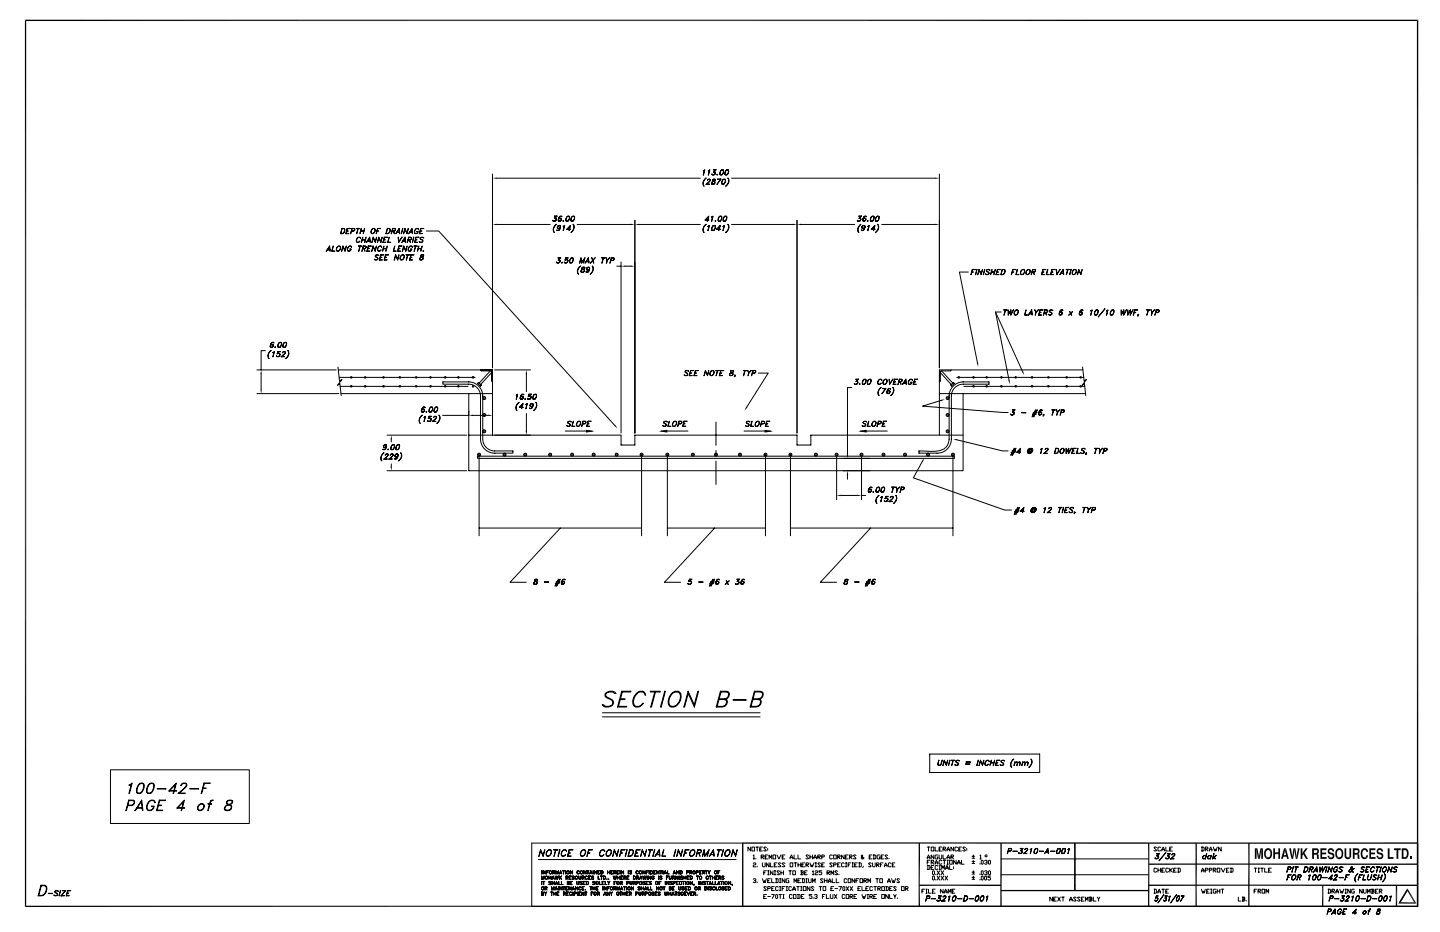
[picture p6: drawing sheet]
<svg xmlns="http://www.w3.org/2000/svg" width="432mm" height="279mm" viewBox="0 0 432 279" stroke-linecap="round" stroke-linejoin="round" font-family="sans-serif">
<g fill="none" stroke="#000" stroke-width=".4">
<path d="M7.5 6.1h417.8M425.1 5.9v266M222.7 252.7h202.4M275.7 252.8v18.9M300.2 252.8v18.9M322.3 252.8v14.2M344.4 259.1h80.7M358.7 252.8v18.9M374.5 252.8v18.9M275.7 265.4h24.5M344.4 265.4h80.7M418.8 265.4v6.3"/>
<path d="M419.3 270.7h5.5"/>
</g>
<path d="M7.7 5.9v266M222.7 252.8v18.9M344.4 252.8v18.9M7.5 271.7h417.8M300.2 267h44.2M396.6 265.4v6.3" fill="none" stroke="#000" stroke-width=".38"/>
<g fill="none" stroke="#000" stroke-width=".3">
<path d="M147.7 52.2v58.1M148.9 53.4h61.1M210.9 51.2l.5-.3-.5 1.6 .3-1.5zM211.4 53.7l.4-.3-.7 .7a1.53 1.53 0 0 0 0 1.7 1.58 1.58 0 0 1 .3-2.1zM211.8 55.2l1 .1h-1.1l1.3-1.3-.2-.2-.7 .2 .4-.3 .5 .1-.1 .5-1.1 1M212.4 51.2l.5-.3-.5 1.6 .3-1.5zM213.4 55l.2 .2M213.5 52.2l.2 .2M213.8 53.8h.7M213.8 53.8l-.1 .4 .6 .4v.3l-.4 .3-.5-.1a.86 .86 0 0 1 1-.9l.1-.4-.1-.1zM213.8 53.8l-.1 .4 .7 .4a.52 .52 0 0 1-.4 .7 .52 .52 0 0 1-.6-.6l.9-.5 .2-.4M214.1 51.5a.49 .49 0 0 1 .4 .5 .49 .49 0 0 1-.5 .5l-.6-.3 .6 .2 .4-.3"/>
<path d="M214.3 51.6l.1 .4-.4 .4M214.3 55l-.3 .2M214.7 51l-.8-.1h.9l-.8 .7M214.7 50.9l-.7 .7h.4l.1 .3M215 52.3h.2zM215.1 52.3h.1M215.9 52.3h.7M216.1 53.7l-1.2 1.6 1.3-1.6h-1l.9 .1M216.3 51h.6M216.3 51l.4-.1a.89 .89 0 0 1 .2 1 .89 .89 0 0 1-1 .5v-.6zM216.4 51l-.5 .8 .1 .6M216.5 55.1h.6"/>
<path d="M216.7 54l.6-.3a.89 .89 0 0 1 .1 1 .89 .89 0 0 1-.9 .5l-.1-.6zM216.8 51l.1 .8-.4 .6M216.9 53.8h.5M216.9 53.8l-.4 .8 .1 .6M217.4 53.8v.8l-.4 .6M217.4 52.3h.7M217.8 51h.6M217.8 51l.4-.1a.89 .89 0 0 1 .2 1 .89 .89 0 0 1-1 .5v-.8zM217.9 51l-.5 .8 .1 .6M218.2 53.4a1.58 1.58 0 0 1-.6 2.4l.3-.3a1.67 1.67 0 0 0 .3-2.1zM218.3 51l.1 .6-.4 .8M219.4 53.4h61"/>
<path d="M281.7 52.2v58.1M98.1 75h.9M98.1 74.9h.8M98.8 73.7l.2 1.6-.2-1.3-1 1.3zM99.9 73.7l-.3 1.5 .8 .1h-.9zM101.2 74l.7-.3a.88 .88 0 0 1 .1 1.1 .88 .88 0 0 1-1.1 .4l-.1-.5zM101.4 73.9l.2-.1a.75 .75 0 0 1 .5 .9 .75 .75 0 0 1-.9 .5l-.3-.5zM102.5 68.5a.81 .81 0 0 1 .9 .8 .81 .81 0 0 1-.9 .8h-.4zM102.6 68.5h.4a.84 .84 0 0 1 .2 1.1 .84 .84 0 0 1-1 .4zM102.8 73.7l.6 1.4 .5-1.4-.4 1.6-.7-1.3-.4 1.3zM104 69.2h.4l-.5 .1M104.1 68.5h.9h-.8l-.4 1.5 .8 .1h-.9z"/>
<path d="M104.5 74l.7-.3 .2 .4a.54 .54 0 0 0-.6-.3 .54 .54 0 0 0-.5 .5l-.1 .7a.5 .5 0 0 0 .6 .2 .5 .5 0 0 0 .4-.5h-.3h.4a.65 .65 0 0 1-.4 .5 .65 .65 0 0 1-.7-.1l-.1-.4zM105.4 69.2h.8l.1-.6-.7-.1-.5 1.6 .4-1.6 .9 .1-.1 .6-.9 .1M106.9 68.5h1zM107.2 71.3l.3-.2 .5 .1 .1 .3-.1-.2a.78 .78 0 0 0-1 .3 .78 .78 0 0 0 .1 1l.8-.3-.3 .3h-.6a.91 .91 0 0 1 .2-1.3zM107.3 68.5l-.4 1.6 .5-1.6M107.5 73.7h1zM107.9 73.8l-.4 1.5 .5-1.5M108.2 69.2h.9M108.2 69.3h.9M108.3 68.5l-.4 1.6zM108.8 71.1l-.5 1.6zM108.8 74.5l.8-.1 .1-.5-.7-.1-.5 1.5 .4-1.6 .9 .2-.2 .6-.8 .1"/>
<path d="M109.2 74.6l.3 .7-.3-.7M109.3 68.5l-.4 1.6zM109.5 71.9h-.9M109.7 71.1l-.4 1.6zM110.1 72.3h.9M110.2 72.2h.7M110.3 74.5h.5l-.5 .1M110.4 73.7h.9l-.8 .1-.4 1.4 .8 .1h-.9zM110.9 71.1l.1 1.6-.2-1.4-1 1.4zM111.6 68.7l.7-.2a.92 .92 0 0 1 .1 1 .92 .92 0 0 1-1 .5 .98 .98 0 0 1 .2-1.3zM111.7 68.6l.3-.1a.75 .75 0 0 1 .5 .9 .75 .75 0 0 1-.9 .6l-.3-.6zM111.9 73.7l.6 1.4 .4-1.4-.4 1.6-.6-1.3-.5 1.3z"/>
<path d="M111.9 71.1l.6 1.4 .5-1.4-.5 1.6-.6-1.4-.4 1.4zM112.5 76.6l.5-.2 .6 .2-.7-.1-.3 .2 .6 .5 .1 .5-.4 .3-.7-.3a.54 .54 0 0 0 .7 .2 .54 .54 0 0 0 .3-.6l-.6-.3zM113.1 69.2h.4l-.4 .1M113.2 68.5h.9h-.8l-.5 1.6zM113.5 74l.4-.3 .4 .1 .2 .3-.1-.1a.78 .78 0 0 0-1 .2 .78 .78 0 0 0 .1 1l.8-.2-.7 .4-.4-.3zM113.6 71.1l.6 1.4 .4-1.4-.4 1.6-.6-1.4-.4 1.4zM114 77.1h.5l-.5 .1M114.2 76.4h.9l-.9 .1-.3 1.4 .8 .1h-1zM115 74.6h.9M115 74.5h.9M115.1 73.7l-.4 1.6zM115.1 71.9h.4z"/>
<path d="M115.2 71.1h.9l-.8 .1-.4 1.4 .8 .1h-.9zM115.5 77.1h.4l-.4 .1M115.6 76.4h.9l-.8 .1-.4 1.4 .8 .1h-.9zM116.1 73.7l-.4 1.6zM116.1 68.5a.8 .8 0 0 1 1 .7 .8 .8 0 0 1-.9 .9h-.5zM116.2 68.5h.4a.84 .84 0 0 1 .3 1.1 .84 .84 0 0 1-1.1 .4zM116.7 71.1l-.4 1.5 .8 .1h-.9zM117.6 69.2h.8l.1-.6-.7-.1-.5 1.6 .4-1.6 .9 .1-.2 .6-.8 .1M118 69.3l.3 .8zM118.3 73.7l-.3 1.5 .8 .1h-.9zM118.6 76.4l.6 1.3 .5-1.3-.4 1.6-.7-1.4-.4 1.4zM118.9 69.7h.9"/>
<path d="M119 69.6h.8M119.4 71.1l.2 1.4 1-1.4-1.1 1.6zM119.5 74.5h.5l-.5 .1M119.6 73.7h.9l-.8 .1-.4 1.4 .8 .1h-.9zM119.7 68.5l.2 1.6-.3-1.4-.9 1.4zM120.3 76.6l.3-.2a.81 .81 0 0 1 .6 1 .81 .81 0 0 1-1 .5 .94 .94 0 0 1 .1-1.3zM120.5 76.5h.2a.74 .74 0 0 1 .5 .8 .74 .74 0 0 1-.9 .6l-.3-.5zM120.7 72.3h.9M120.7 68.5l-.4 1.6zM120.8 72.2h.8M121.1 73.7l.6 1.4 .4-1.4-.4 1.6-.6-1.3-.5 1.3zM121.4 68.5l.6 1.3 .5-1.3-.5 1.6-.6-1.4-.4 1.4z"/>
<path d="M121.5 71.1l.2 1.6-.3-1.4-.9 1.4zM121.8 76.4h1zM122.2 76.5l-.4 1.5 .5-1.5M122.5 71.1h.6l.3 .3a.76 .76 0 0 1-1 .5l.8-.1 .2-.4-.3-.2h-.5l-.5 1.5zM122.7 74l.7-.3 .2 .4a.54 .54 0 0 0-.6-.3 .54 .54 0 0 0-.4 .5l-.2 .7a.51 .51 0 0 0 .6 .2 .51 .51 0 0 0 .4-.5h-.3h.4a.65 .65 0 0 1-.4 .5 .65 .65 0 0 1-.7-.1v-.4zM122.7 69.7h1M122.8 71.9l.3 .8zM122.9 69.6h.7M123.1 77.1h.4l-.4 .1M123.2 76.4h.9l-.8 .1-.4 1.4 .8 .1h-.9zM123.5 68.5l.2 1.6-.2-1.4-1 1.4zM124 71.1l-.4 1.6z"/>
<path d="M124.1 73.7h1zM124.6 73.8l-.4 1.5 .5-1.5M124.6 68.7l.7-.2 .2 .4a.54 .54 0 0 0-.6-.4 .54 .54 0 0 0-.5 .6l-.1 .6a.51 .51 0 0 0 .6 .3 .51 .51 0 0 0 .4-.6h-.3h.4a.58 .58 0 0 1-.5 .7 .58 .58 0 0 1-.7-.7zM124.6 71.9h.5zM124.7 71.1h.9l-.8 .1-.4 1.4 .8 .1h-.9zM125.4 74.6h.9M125.4 74.5h.9M125.6 73.7l-.5 1.6zM125.9 77.7l.1 .2M126 71.3l.4-.2 .7 .2a.56 .56 0 0 0-.6-.1 .56 .56 0 0 0-.4 .4l.1 .1a.5 .5 0 0 1 .5 .3 .5 .5 0 0 1-.1 .6l-.6 .1-.3-.2a.54 .54 0 0 0 .7 .1 .54 .54 0 0 0 .3-.6l-.6-.3zM126 69.2h.5l-.5 .1M126.2 68.5h.9h-.9l-.4 1.5 .8 .1h-.9z"/>
<path d="M126.3 76.5h.7M126.3 76.5l-.1 .4 .6 .4v.3l-.4 .3-.5-.1a.76 .76 0 0 1 .9-.8l.2-.5zM126.3 76.5l-.1 .3 .2 .2a.53 .53 0 0 1 .5 .6 .53 .53 0 0 1-.8 .4l-.2-.1a.8 .8 0 0 1 .9-1l.2-.4M126.6 73.7l-.5 1.6zM126.8 77.7l-.3 .2M126.8 75.2h.3l-.1 .1zM126.9 75.2h.1M127.8 69.3h3.8l52.7 58.2M148.9 67.3h16.1M165.8 66.1l.2 .2M166.4 65.4h.1a.54 .54 0 0 1 .1 .8 .54 .54 0 0 1-.9-.1l.6 .2 .4-.3M166.5 67.5l.4-.3-.4 .4a1.68 1.68 0 0 0-.3 2.1 1.42 1.42 0 0 1 .3-2.2z"/>
<path d="M166.6 65.4l.2 .4-.5 .5M166.9 78.6l.2 .2M167 64.9l-.8-.1h.9l-.8 .6M167 64.8l-.7 .6 .5 .3M167 69h.6M167.2 68.2l.2 .3 .6-.3M167.2 67.9l.5-.3 .3 .3M167.4 66l.3 .3 .5-.3M167.5 65.7l.4-.3 .4 .3M167.5 77.9h.3a.57 .57 0 0 1-.1 .9 .57 .57 0 0 1-.8-.2l.5 .2 .5-.3M167.6 67.6l-.4 .4 .2 .5M167.7 78l.2 .3-.4 .5"/>
<path d="M167.8 67.6l.2 .5-.5 1M167.9 64.9h.5M167.9 65.4l-.5 .4M167.9 64.9l-.2 .2a.89 .89 0 0 0-.1 1.2M167.9 68.3l-.7 .2a.53 .53 0 0 1 .2-.8 .53 .53 0 0 1 .7 .2l-.1 .6a.7 .7 0 0 1-1 .6h.1M168 68.1l-.4 .4M168.1 65.4l.2 .4-.4 .5M168.1 77.4l-.8-.1h.9l-.7 .7M168.1 77.3l-.7 .7 .5 .3M168.4 78.7h.2zM168.4 64.9l.1 .1v-.1a.87 .87 0 0 0-1 .4 .87 .87 0 0 0 .2 1.1 .49 .49 0 0 0 .7-.5 .49 .49 0 0 0-.7-.5l-.2 .2M168.5 78.7h.1"/>
<path d="M168.8 66.2h.2zM168.9 66.2h.1M168.9 67.9l.5-.3-.5 1.5 .3-1.4zM169.2 78.6l.2 .2M169.8 66.2h.6M170 68.7l1.1 .1h-1.2l1.2-1.2-.4 1.5 .2-1.3-.9 1M170.1 77.9l.1 .4-.4 .5M170.1 64.9l.4-.1a.89 .89 0 0 1 .2 1 .89 .89 0 0 1-1 .5v-.6zM170.1 64.9h.6M170.2 64.9l-.4 .8v.6M170.3 78.2l-.3-.3-.6 .1 .3-.7h.7l-.7 .1-.2 .5a.57 .57 0 0 1 .8 .7 .57 .57 0 0 1-1 .2l-.1-.2 .5 .2 .5-.3M170.6 64.9l.1 .8-.4 .6"/>
<path d="M170.9 78.7h.6M171 77.6l.6-.3a.89 .89 0 0 1 .2 1 .89 .89 0 0 1-.9 .5zM171.2 77.4h.6M171.3 66.2h.6M171.3 77.4l-.4 .6v.8M171.6 64.9h.6M171.6 64.9l.4-.1a.89 .89 0 0 1 .2 1 .89 .89 0 0 1-.9 .5l-.1-.6zM171.7 64.9l-.4 .8v.6M171.8 77.4v.6l-.4 .8M171.8 67.2a1.6 1.6 0 0 1-.6 2.5l.3-.3a1.7 1.7 0 0 0 .3-2.2zM172.2 64.9v.8l-.4 .6M173.1 67.3h16"/>
<path d="M174.2 77.3l.2 1.3 1-1.3-.4 1.6 .2-1.2-.8 1.2-.2-1.2-.4 1.2zM175.7 78.5h.9M175.8 78.4h.7M176.4 77.3l.2 1.6-.2-1.4-1 1.4zM177.4 77.3l.7 1.6zM177.6 79.8a1.6 1.6 0 0 1-.7 2.4l.7-.7a1.51 1.51 0 0 0 0-1.7zM178.4 77.3l-1.4 1.6zM180.4 77.3h1zM180.9 77.4l-.4 1.5 .5-1.5M181.7 77.3l.4 .7 .8-.7-.8 .7-.2 .9 .2-.9zM183.2 78h.8l.1-.6h-.7l-.5 1.5 .4-1.6 .9 .1-.3 .6-.7 .1M185 79.8h1.2"/>
<path d="M186.2 78.5v51.3M187.5 79.8h1.6M190.4 66v63.8M191.6 67.3h18.4M211.4 67.6l.4-.4-.6 .7a1.5 1.5 0 0 0-.1 1.8 1.45 1.45 0 0 1 .3-2.1zM211.5 65.9l1 .1h-1.1l1.2-1.2-.5 1.6 .3-1.4-.9 1M212.3 67.9l.4-.3-.4 1.5 .3-1.4zM213.4 65.1l.4-.3-.5 1.6 .4-1.5zM213.5 69h.6M213.8 67.7h.6M213.8 67.6h.4a.88 .88 0 0 1 .2 1 .88 .88 0 0 1-.9 .5l-.1-.6zM213.9 67.6l-.4 .9 .1 .6"/>
<path d="M214.4 67.6v.6l-.4 .9M214.4 66.2h.3zM214.5 66.2h.1M214.9 68.7l1.1 .1h-1.2l1.2-1.2-.4 1.5 .3-1.3-1 1M215.4 66.2h.6M215.6 65.1l.6-.3a.89 .89 0 0 1 .1 1 .89 .89 0 0 1-.9 .5zM215.8 64.9h.5M215.9 64.9l-.4 .5v.9M216.3 64.9l.1 .5-.5 .9M216.8 67.9l.5-.3-.5 1.5 .3-1.4zM216.9 66.2h.6M217.1 65.1l.6-.3a.89 .89 0 0 1 .1 1 .89 .89 0 0 1-.9 .5z"/>
<path d="M217.3 64.9h.6M217.4 64.9l-.5 .8 .1 .6M217.8 64.9l.1 .5-.5 .9M218.2 67.2a1.62 1.62 0 0 1-.6 2.5l.3-.3a1.69 1.69 0 0 0 .3-2.2zM219.4 67.3h18.3M239 66v63.8M240.3 67.3h16M257.1 66.1l.2 .2M257.7 65.4h.1a.54 .54 0 0 1 .1 .8 .54 .54 0 0 1-.9-.1l.6 .2 .4-.3M257.8 67.6l.4-.4-.4 .4a1.67 1.67 0 0 0-.3 2.1 1.46 1.46 0 0 1 .3-2.1zM257.9 65.4l.2 .4-.4 .5M258.3 64.9l-.8-.1h.9l-.7 .6"/>
<path d="M258.3 64.8l-.7 .6 .5 .3M258.3 69h.6M258.5 68.2l.3 .3 .5-.3M258.5 67.9l.5-.3 .4 .3M258.7 66l.3 .3 .5-.3M258.8 65.7l.4-.3 .4 .3M258.9 67.6l-.4 .4 .2 .5M259.1 67.6l.2 .5-.5 1M259.2 64.9h.6M259.2 65.4l-.4 .4M259.2 64.9l-.2 .2a.89 .89 0 0 0 0 1.2M259.2 68.3l-.7 .2a.53 .53 0 0 1 .2-.8 .53 .53 0 0 1 .7 .2l-.1 .6a.7 .7 0 0 1-1 .6v-.2l.1 .2"/>
<path d="M259.3 68.1l-.4 .4M259.4 65.4l.2 .4-.4 .5M259.7 64.9l.1 .1v-.1a.87 .87 0 0 0-1 .4 .87 .87 0 0 0 .2 1.1 .6 .6 0 0 0 .5-1l-.7 .2M260.1 66.2h.2zM260.2 66.2h.1M260.2 67.9l.5-.3-.5 1.5 .3-1.4zM261.1 66.2h.6M261.2 65.1l.6-.3a.89 .89 0 0 1 .2 1 .89 .89 0 0 1-1 .5zM261.3 68.7l1.1 .1h-1.2l1.2-1.2-.4 1.5 .3-1.3-1 1M261.4 64.9h.6M261.5 64.9l-.4 .8v.6M262 64.9v.5l-.4 .9"/>
<path d="M262.6 66.2h.6M262.9 64.9l.4-.1a.89 .89 0 0 1 .2 1 .89 .89 0 0 1-.9 .5l-.1-.6zM262.9 64.9h.6M263 64.9l-.4 .8v.6M263.1 67.2a1.61 1.61 0 0 1-.6 2.5l.4-.3a1.69 1.69 0 0 0 .2-2.2zM263.5 64.9v.8l-.4 .6M264.4 67.3h16M173.7 80.1l.4-.3-.3 .3a1.68 1.68 0 0 0-.3 2.1 1.43 1.43 0 0 1 .2-2.1zM174.2 81.4l.2 .2M174.6 80.2h.7M174.6 80.1l-.1 .5 .7 .4-.1 .3-.3 .3-.5-.1a.91 .91 0 0 1 1-.9l.1-.5zM174.7 80.1l-.1 .5 .5 .2 .2 .3-.3 .5h-.6l-.3-.3 .2-.3 .9-.4 .1-.5"/>
<path d="M175.1 81.4l-.3 .2M175.8 81.5h.6M175.9 80.7l.3 .3 .5-.3M176 80.5l.4-.4 .4 .4M176.4 80.1l-.4 .4 .1 .5M176.6 80.1a.98 .98 0 0 1-.3 1.5M176.7 80.8l-.4 .2a.48 .48 0 0 1-.4-.5 .48 .48 0 0 1 .5-.4 .48 .48 0 0 1 .4 .6l-.1 .3a.69 .69 0 0 1-1 .6v-.2l.1 .2M176.8 80.6l-.4 .4M290.4 81.6h-2.7l5.4 27.2M291.4 81.5h.5l-.5 .1M291.5 80.8h1h-.9l-.5 1.5zM292.9 80.8l-.4 1.5z"/>
<path d="M293.6 80.8l.6 1.3 .4-1.3-.4 1.5-.6-1.3-.4 1.3zM295.3 80.8l-.5 1.5zM295.9 80.9l.6-.1 .3 .2a.58 .58 0 0 0-.5-.2 .58 .58 0 0 0-.5 .5l.2 .1a.51 .51 0 0 1 .5 .3 .51 .51 0 0 1-.1 .6h-.6l-.3-.2a.55 .55 0 0 0 .6 .2 .55 .55 0 0 0 .3-.6l-.5-.3zM297.3 81.6h.9M297.3 81.5h.9M297.4 80.8l-.4 1.5zM298.4 80.8l-.4 1.5zM298.5 93.5l8.1 17.8M299 81.5h.4l-.5 .1M299.1 80.8h.9h-.9l-.4 1.5h.9h-.9zM300.2 93.5h-1.7l4.1 20.5M300.5 80.8a.8 .8 0 0 1 .9 .8 .8 .8 0 0 1-.9 .8l-.4-.1z"/>
<path d="M300.6 80.8h.4a.85 .85 0 0 1 .2 1.1 .85 .85 0 0 1-1 .4zM301 92.9h1zM301.5 93l-.5 1.5 .5-1.5M302.3 92.9l.1 1.3 .7-1.3v1.3l.9-1.3-.9 1.6v-1.4l-.8 1.4zM303.6 81.5h.4l-.5 .1M303.7 80.8h.9h-.9l-.4 1.5zM304.4 93.3l.4-.3a.74 .74 0 0 1 .4 .9 .74 .74 0 0 1-1 .4l-.1-.4zM304.5 93l.7-.1a.84 .84 0 0 1 0 1.2 .84 .84 0 0 1-1.1 .1v-.6zM305 80.8l-.3 1.5h.8h-.9zM306.3 81l.7-.2a.84 .84 0 0 1 .1 1.1 .84 .84 0 0 1-1.1 .2l.1-.7zM306.5 80.9l.2-.1a.75 .75 0 0 1 .5 .9 .75 .75 0 0 1-.8 .6l-.4-.6zM307.6 92.9l-.3 1.5 .8 .1h-.9z"/>
<path d="M307.9 81.1l.5-.3a.75 .75 0 0 1 .5 .9 .75 .75 0 0 1-.9 .6l-.3-.6zM308.1 80.9l.6-.1a.84 .84 0 0 1 .1 1.1 .84 .84 0 0 1-1.1 .2v-.6zM308.6 94.1h.9M308.7 94h.7M309.4 92.9l.1 1.6-.2-1.4-.9 1.4zM309.5 81.5l.8-.1 .1-.5-.7-.1-.5 1.5 .4-1.5h.8l.1 .3a.76 .76 0 0 1-1 .5M309.9 81.6l.3 .7-.3-.7M310.6 93.6l.8-.7-.7 .7-.3 .9 .2-.9-.3-.7 .4 .7M311.7 93.6h.5l-.5 .1M311.8 92.9h1l-.9 .1-.4 1.4 .8 .1h-.9zM312.6 81.5h.4l-.4 .1M312.7 80.8h.9h-.8l-.4 1.5h.8h-.9z"/>
<path d="M313.2 93.6h.7l.2-.6h-.7l-.5 1.5 .4-1.6 .9 .1-.3 .6-.8 .1M313.5 93.7l.3 .8-.2-.8M314.1 80.8l-.3 1.5h.8h-.9zM314.7 93.1l.4-.2 .6 .2a.56 .56 0 0 0-.6-.2 .56 .56 0 0 0-.4 .5l.8 .5a.6 .6 0 0 1-.5 .6 .6 .6 0 0 1-.7-.3 .53 .53 0 0 0 .7 .2 .53 .53 0 0 0 .3-.6l-.6-.3zM315.3 81.5h.4l-.4 .1M315.4 80.8h.9h-.8l-.4 1.5h.8h-.9zM316.7 80.8l.2 1.3 1-1.3-1 1.5zM317.6 94.1l.3 .3 .6-.3M317.7 93.9l.5-.3 .3 .3M318 82h.9M318.1 93h.6M318.1 93.6l-.4 .3"/>
<path d="M318.1 81.9h.8M318.2 93l-.3 .2a.89 .89 0 0 0 0 1.2M318.3 93.6l.2 .4-.4 .4M318.6 93l.1 .1v-.1a.88 .88 0 0 0-1 .4 .88 .88 0 0 0 .2 1.1 .51 .51 0 0 0 .7-.4 .51 .51 0 0 0-.4-.6l-.5 .2M318.8 80.8l.2 1.5-.3-1.3-.9 1.3zM319.7 80.8h1zM320.1 80.8l-.4 1.5 .5-1.5M320.5 94.5l1.1-1.1zM320.8 93.4l.6 1.1zM321.1 80.8l-.4 1.5zM321.8 81.1l.5-.3a.74 .74 0 0 1 .3 1 .74 .74 0 0 1-.9 .4l-.1-.5zM321.9 80.9l.3-.1a.79 .79 0 0 1 .6 .8 .79 .79 0 0 1-.7 .7l-.5-.1-.1-.5z"/>
<path d="M323.5 80.8l.6 1.3 .4-1.3-.4 1.5-.6-1.3-.5 1.3zM323.7 94.1l.3 .3 .5-.3M323.7 93.9l.5-.3 .3 .3M324.1 93h.6M324.1 93.6l-.4 .3M324.2 93l-.5 .9 .2 .5M324.3 93.6l.2 .3-.4 .5M324.6 93h.1a.89 .89 0 0 0-.9 .4 .89 .89 0 0 0 .1 1.1 .5 .5 0 0 0 .7-.4 .5 .5 0 0 0-.4-.6l-.4 .2M327.1 93.2l.4-.3-.5 1.6 .4-1.5zM328.3 94.3h.6M328.6 93h.6M328.6 93l.4-.1a.9 .9 0 0 1 .2 1 .9 .9 0 0 1-.9 .5l-.1-.6z"/>
<path d="M328.7 93l-.4 .8v.6M329.2 93v.8l-.4 .6M331.3 92.6l-2 2.4zM331.8 93.2l.5-.3-.5 1.6 .3-1.5zM333 94.3h.6M333.4 93h.5M333.4 93l.4-.1a.9 .9 0 0 1 .1 1 .9 .9 0 0 1-.9 .5v-.8zM333.4 93l-.4 .8 .1 .6M333.9 93l.1 .6-.5 .8M336.2 92.9l.1 1.3 .7-1.3v1.3l.8-1.3-.8 1.6v-1.4l-.8 1.4zM338.1 92.9l.1 1.3 .8-1.3v1.3l.8-1.3-.9 1.6v-1.4l-.7 1.4zM340.1 93.6h.5l-.5 .1"/>
<path d="M340.2 92.9h.9l-.8 .1-.5 1.5zM341.3 94.7l.1-.5-.3 .6M341.3 94.3h.1M341.3 94.5l.1 .1M343.9 92.9h.9zM344.3 93l-.4 1.5 .5-1.5M345.5 93.6l.8-.7-.8 .7-.3 .9 .3-.9-.4-.7 .4 .7M346.6 93.6h.8l.1-.6h-.7l-.5 1.5 .4-1.6 .9 .1-.3 .6-.7 .1M77 110.9h23.8M77 118h24.6M78.3 112.2v4.5M79.6 105.1h-1.3v5.8"/>
<path d="M80.9 105.4l.4-.3-.6 .7a1.51 1.51 0 0 0 0 1.7h-.1a1.57 1.57 0 0 1 .3-2.1zM81 103.8l.3 .3 .6-.3M81.1 103.6l.5-.3 .3 .3M81.5 102.7h.6M81.5 103.3l-.4 .4M81.6 102.7l-.5 1 .2 .4M81.7 103.3l.2 .4-.4 .4M81.8 105.7l.5-.3-.4 1.6 .3-1.5zM82 102.7h.1a.87 .87 0 0 0-1 .4 .87 .87 0 0 0 .2 1.1 .5 .5 0 0 0 .7-.4 .5 .5 0 0 0-.4-.6l-.4 .2M82.4 104h.2zM82.5 104h.1M82.9 106.7l.2 .2"/>
<path d="M83.4 104h.6M83.7 106l.2 .4-.4 .5M83.7 102.7h.6M83.8 102.7l.4-.1a.89 .89 0 0 1 .1 1 .89 .89 0 0 1-.9 .5l-.1-.6zM83.8 102.7l-.4 .6v.8M83.9 106.3l-.3-.3-.5 .1 .3-.7h.7l-.7 .1-.2 .5 .3-.1a.55 .55 0 0 1 .2 .9 .55 .55 0 0 1-.9-.1l.6 .2 .4-.3M84.3 102.7v.6l-.4 .8M84.4 106.9l.9 .1h-1l1.2-1.2-.1-.3-.7 .2 .1-.2h.7l-.1 .5-1.1 1M84.9 104h.6M85.2 102.7h.7M85.3 102.7l.4-.1a.89 .89 0 0 1 .1 1 .89 .89 0 0 1-.9 .5l-.1-.6zM85.3 102.7l-.4 .6 .1 .8"/>
<path d="M85.8 102.7l.1 .6-.5 .8M86.3 105.1a1.62 1.62 0 0 1-.7 2.4l.7-.7a1.55 1.55 0 0 0 0-1.7zM101.3 110l.5 4.2 .8-.5-1.4 1.8 .7-.4 .4 3.5M101.4 110.9h46.3v19.6M101.7 113.1h40.8M102 115.8h38.4M102.3 118h45.4M109.4 112.9l.3 .2-.1 .2-.3-.2zM124.7 112.9l.3 .2-.1 .2-.3-.2zM129 112.9l.3 .2-.1 .2-.3-.2zM140.5 114.5a4.2 4.2 0 0 1 4.3 4.2M140.6 118v23.1h148.2v-23.1"/>
<path d="M140.6 114.5h-7.8v.7h7.7a3.5 3.5 0 0 1 3.6 3.5v13M143.4 114.7l.9 .8-.2 .3-.9-.8zM144.1 110.9l.3 .3h2.8l.2 3 .3 .2M144.8 118.6v13a3.6 3.6 0 0 0 3.5 3.6h5.5v.6h-5.4a4.2 4.2 0 0 1-4.3-4.2M147 111.2l-3.3 3.7M147.4 111.7l-3.3 3.6M148.3 110.9h10.8M154.8 118.4l.5-.2-.5 1.5 .4-1.4zM156 119.4l.3 .3 .5-.3M156.1 119.1l.4-.3 .4 .3M156.4 118.3h.6M156.4 118.8l-.4 .4"/>
<path d="M156.5 118.2l-.4 .6-.1 .7 .2 .2M156.7 118.8l.2 .4-.5 .5M157 118.2h.1a.87 .87 0 0 0-1 .5 .87 .87 0 0 0 .2 1 .51 .51 0 0 0 .6-.3 .51 .51 0 0 0-.4-.7l-.4 .3M157.4 119.6h.2zM157.4 119.6h.1M157.8 112.2v5.2M158.2 119.5l.2 .2M159 118.7l.2 .4-.4 .6M159.2 119.1l-.3-.4-.5 .1 .2-.6h.8h-.7l-.2 .5h.6a.6 .6 0 0 1-.1 .9 .6 .6 0 0 1-.8-.2l.5 .3 .5-.3M159.9 119.6h.5M160 118.4l.6-.2a.89 .89 0 0 1 .2 1 .89 .89 0 0 1-1 .5zM160.2 118.3h.6"/>
<path d="M160.3 118.2l-.4 .6v.9M160.7 118.2l.1 .6-.4 .9M205.4 111.3l.5-.2 .6 .2a.57 .57 0 0 0-.6-.2 .57 .57 0 0 0-.4 .5l.6 .3 .1 .5-.4 .2-.7-.2a.55 .55 0 0 0 .7 .2 .55 .55 0 0 0 .3-.6l-.6-.3zM207 111.8h.4l-.5 .1M207.1 111.1h.9zM207.1 111.1l-.3 1.5h.8h-.9zM208.4 111.8h.5l-.5 .1M208.5 111.1h.9h-.8l-.4 1.5h.8h-.9zM211.5 111.1l.7 1.3 .4-1.3-.4 1.5-.7-1.3-.4 1.3zM213.2 111.3l.7-.2a.88 .88 0 0 1 .1 1.1 .88 .88 0 0 1-1 .3l-.1-.5zM213.4 111.2l.2-.1a.75 .75 0 0 1 .5 .9 .75 .75 0 0 1-.9 .6l-.3-.6zM214.7 111.1h1z"/>
<path d="M215.1 111.1l-.4 1.5 .5-1.5M216 111.8h.5l-.5 .1M216.1 111.1h.9h-.8l-.4 1.5h.8h-.9zM218.8 112.4l.1 .2M219.2 111.2h.7M219.2 111.1l-.1 .5 .7 .5-.2 .4h-.8a1.05 1.05 0 0 1 1-.9l.1-.5zM219.3 111.1l-.2 .5 .6 .3 .1 .2a.69 .69 0 0 1-1 .5l-.1-.4 .4-.4a.61 .61 0 0 0 .8-.7M219.7 112.4l-.3 .2M220.3 112.9l.1-.5-.3 .5M220.3 112.5h.1M220.4 112.6v.1M222.9 111.1h1z"/>
<path d="M223.3 111.1l-.4 1.5 .5-1.5M224.5 111.8l.8-.7-.7 .7-.3 .8 .2-.8-.3-.7 .4 .7M225.8 111.1h.6l.3 .3-.3 .4-.8 .1M225.8 111.1l-.5 1.5zM225.8 111.1h.6l.2 .3-.2 .3-.8 .1M227.4 111.8h3l-6.5 10.2M255.4 116.2h-1.3v20M256.2 115l.2 .2M256.8 114.3a.49 .49 0 0 1 .5 .5 .49 .49 0 0 1-.6 .5l-.6-.3 .6 .2 .5-.3M257 114.3l.2 .5-.4 .4M257.4 113.7h-.8h.9l-.7 .6M257.4 113.7l-.7 .6 .5 .3"/>
<path d="M257.7 115.1h.2zM257.8 115.1h.1M258.7 115.1h.6M258.8 114l.6-.3a.89 .89 0 0 1 .2 1 .89 .89 0 0 1-1 .5v-.6zM259 113.8h.6M259.1 113.7l-.4 .9v.6M259.5 113.7l.1 .9-.4 .6M260.2 115.1h.6M260.3 114l.6-.3a.89 .89 0 0 1 .2 1 .89 .89 0 0 1-.9 .5zM260.5 113.8h.6M260.6 113.7l-.4 .9v.6M261.1 113.7v.9l-.4 .6"/>
<path d="M263.5 113.9l.4-.2h.4l.1 .3-.1-.1a.78 .78 0 0 0-.9 .3 .78 .78 0 0 0 .1 1l.7-.3-.3 .3h-.5a.9 .9 0 0 1 .1-1.3zM263.8 116.5l.4-.3-.6 .6a1.51 1.51 0 0 0 0 1.8 1.46 1.46 0 0 1 .2-2.1zM264.6 116.5h1.1l-1.3 1.5 1.2-1.5zM265.1 113.9l.4-.2a.77 .77 0 0 1 .5 1.1 .77 .77 0 0 1-1.2 .2zM265.3 113.8l.2-.1a.74 .74 0 0 1 .5 .9 .74 .74 0 0 1-.9 .6l-.3-.6zM266 117.7l.2 .3 .6-.3M266 117.4l.5-.3 .3 .3M266.4 116.6h.6M266.4 117.1l-.4 .4M266.5 116.5l-.2 .3a.86 .86 0 0 0-.1 1.2M266.6 113.7l.2 1.3 1-1.3-1 1.6zM266.6 117.1l.2 .4-.4 .5"/>
<path d="M266.9 116.5l.1 .2v-.2a.97 .97 0 0 0-.9 .4 .97 .97 0 0 0-.1 1 .57 .57 0 0 0 .7 0 .57 .57 0 0 0 .1-.8l-.8 .2M267.7 116.2a1.6 1.6 0 0 1-.6 2.4l.6-.7a1.51 1.51 0 0 0 0-1.7zM268.1 114.4h.5l-.5 .1M268.2 113.7h.9h-.8l-.4 1.5 .8 .1h-.9zM269.5 114.4l.8-.1 .1-.5-.7-.1-.5 1.6 .5-1.6h.6l.3 .3a.74 .74 0 0 1-1.1 .5M269.9 114.5l.3 .8-.2-.8M270.8 114.9h1M270.9 114.8h.8M271.6 113.7l.2 1.6-.2-1.4-1 1.4zM272.7 113.9l.6-.2 .3 .3a.68 .68 0 0 0-.8-.2 .68 .68 0 0 0-.4 .8v.3a.5 .5 0 0 0 .6 .3 .5 .5 0 0 0 .4-.6h-.3h.4a.65 .65 0 0 1-.4 .6 .65 .65 0 0 1-.7-.2l-.1-.4zM274.1 114.4h.5l-.5 .1M274.3 113.7h.9h-.9l-.4 1.5 .8 .1h-.9z"/>
<path d="M281.7 118h43.8M282 111.7l3.2 3.6M282.3 111.2l3.4 3.7M284.6 118.6v13a3.8 3.8 0 0 1-4.3 3.7l-4.8-.1v.6h5.5a4.2 4.2 0 0 0 4.3-4.2M285 115.5l.9-.8 .3 .3-.9 .8zM285.2 110.9l-.3 .3h-2.8l-.1 3-.3 .2M286.9 113.1h38.1M288.8 114.5h7.8v.7h-7.8a3.5 3.5 0 0 0-3.5 3.5v13M288.8 114.5a4.2 4.2 0 0 0-4.2 4.2M289 115.8h36.3M314.3 112.9l.3 .2-.1 .2-.4-.2zM323.9 112.9l.4 .2-.2 .2-.3-.2z"/>
<path d="M324.6 110l.5 4.2 .7-.5-1.3 1.8 .7-.4 .4 3.5M324.7 110.9h-43v19.6M114.7 136.1l.5-.3-.7 .6a1.51 1.51 0 0 0 0 1.8 1.46 1.46 0 0 1 .2-2.1zM114.9 134.7h.6M115 133.9l.3 .3 .5-.3M115.1 133.6l.4-.3 .4 .3M115.2 137.6h1h-1.1l1.2-1.1-.1-.4-.7 .3 .1-.2 .8-.1v.4l-1.2 1.1M115.5 133.3l-.5 .5 .2 .4M115.7 133.3a.95 .95 0 0 1-.3 1.5M115.8 134l-.7 .2a.53 .53 0 0 1 .1-.8 .53 .53 0 0 1 .8 .2l-.3 1-.5 .3-.4-.3 .1 .2M115.9 133.8l-.4 .4M116.1 130.5h23.8"/>
<path d="M116.3 134.7h.2zM116.4 134.7h.1M116.7 137.6h1h-1.1l1.2-1.1-.1-.4-.7 .3 .1-.2 .8-.1-.1 .6-1.1 .9M117.3 134.7h.6M117.3 131.7v.8M117.3 139.1v.8M117.6 133.4h.6M117.6 133.3h.4a.9 .9 0 0 1 .2 1 .9 .9 0 0 1-.9 .5l-.1-.6zM117.7 133.3l-.4 .9v.6M118.2 133.3v.6l-.4 .9M118.3 137.5h.6M118.5 136.7l.3 .3 .5-.3"/>
<path d="M118.5 136.4l.5-.3 .4 .3M118.8 134.7h.6M118.9 136.1l-.4 .4 .2 .5M119.1 133.4h.6M119.1 136.1a.98 .98 0 0 1-.3 1.5M119.1 133.3h.4a.89 .89 0 0 1 .2 1 .89 .89 0 0 1-.9 .5l-.1-.6zM119.2 133.3l-.4 .6v.9M119.3 136.8l-.5 .2a.5 .5 0 0 1-.2-.8 .5 .5 0 0 1 .8 .2l-.3 .9-.4 .3-.4-.2 .1 .2M119.3 136.6l-.4 .4M119.7 133.3v.6l-.4 .9M120.1 135.8a1.6 1.6 0 0 1-.6 2.4l.6-.7a1.51 1.51 0 0 0 0-1.7zM126.2 124.8l.4-.3-.3 .3a1.68 1.68 0 0 0-.3 2.1 1.48 1.48 0 0 1 .2-2.1z"/>
<path d="M126.4 123.2l.3 .3 .5-.3M126.4 123l.5-.3 .4 .3M126.8 122.2h.6M126.8 122.7l-.4 .4M126.9 122.1l-.2 .2a.89 .89 0 0 0-.1 1.2M127 122.7l.2 .4-.4 .4M127.2 125.1l.4-.3-.5 1.6 .4-1.5zM127.4 122.1l.1 .1-.1-.1a.97 .97 0 0 0-.9 .4 .97 .97 0 0 0-.1 1 .57 .57 0 0 0 .7-.1 .57 .57 0 0 0 .1-.7l-.7 .1M127.7 123.4h.3l-.2 .2zM127.8 123.4h.1M128.2 126.1l.2 .2M128.7 123.4h.6"/>
<path d="M129 125.4l.2 .4-.4 .5M129.1 122.2h.6M129.1 122.1l.4-.1a.89 .89 0 0 1 .1 1 .89 .89 0 0 1-.9 .5v-.8zM129.2 122.1l-.5 .8 .1 .6M129.3 125.7l-.3-.3-.6 .1 .3-.7h.7l-.7 .1-.2 .5 .6-.1a.64 .64 0 0 1 0 .9 .64 .64 0 0 1-.9 0v-.1l.5 .2 .5-.3M129.6 122.1l.1 .6-.5 .8M129.7 126.3h1l-1.1 .1 1.3-1.3-.5-.2-.4 .3a.48 .48 0 0 1 .4-.4 .48 .48 0 0 1 .5 .3l-1.2 1.3M130.2 123.4h.6M130.6 122.2h.6M130.6 122.1l.4-.1a.89 .89 0 0 1 .1 1 .89 .89 0 0 1-.9 .5v-.8zM130.7 122.1l-.5 .8 .1 .6M131.1 122.1l.1 .6-.5 .8"/>
<path d="M131.6 124.5a1.64 1.64 0 0 1-.6 2.4l.3-.3a1.68 1.68 0 0 0 .3-2.1zM132.7 124.5h7.9M140.6 130.5h45.6v2.9h4.2v-2.9h48.6v2.9h4.1v-2.9h45.7M141.8 124.5h4.6M143.2 136.8h143v.6h-143zM143.7 136.3v24.3M155.3 120.9l.4-.3-.4 .3a1.68 1.68 0 0 0-.3 2.1 1.43 1.43 0 0 1 .3-2.1zM155.8 122.1h1h-1.1l1.2-1.2-.5 1.6 .3-1.3-.9 .9M157.7 121.2l.5-.3-.5 1.6 .3-1.4zM157.8 124v5.2M158.8 122.4h.6M159 121.5l.3 .3 .5-.3"/>
<path d="M159 121.3l.5-.3 .4 .3M159.4 121l-.4 .5 .2 .3M159.6 121l.2 .5-.5 .9M159.8 121.7a.5 .5 0 0 1-.9 0 .5 .5 0 0 1 .4-.7 .5 .5 0 0 1 .6 .6l-.1 .2a.7 .7 0 0 1-1 .6h.1M159.8 121.5l-.4 .3M160.6 120.6a1.62 1.62 0 0 1-.6 2.4l.3-.3a1.7 1.7 0 0 0 .3-2.1zM169.5 129.2h8.1M170.2 126.5l.5-.2 .6 .2a.58 .58 0 0 0-.6-.2 .58 .58 0 0 0-.4 .5l.2 .1a.5 .5 0 0 1 .5 .3 .5 .5 0 0 1-.2 .6h-.5l-.4-.2a.53 .53 0 0 0 .7 .2 .53 .53 0 0 0 .3-.6l-.6-.3zM171.9 126.3l-.3 1.5h.8h-.9zM173.3 126.4l.2-.1a.8 .8 0 0 1 .6 1 .8 .8 0 0 1-1.1 .5l-.2-.5zM173.4 126.4l.2-.1a.74 .74 0 0 1 .4 .9 .74 .74 0 0 1-.8 .6l-.3-.5zM174.7 127l.8-.1 .1-.5-.7-.1-.5 1.5 .4-1.5h.7l.2 .3a.74 .74 0 0 1-1 .5"/>
<path d="M176.2 127h.5l-.5 .1M176.3 126.3h.9h-.8l-.4 1.5h.8h-.9zM192.4 136.3v24.3M198.2 129.2h8.1M199 126.5l.5-.2 .6 .2a.58 .58 0 0 0-.6-.2 .58 .58 0 0 0-.4 .5l.1 .1a.55 .55 0 0 1 .6 .7l-.5 .2-.6-.2a.57 .57 0 0 0 .7 .2 .57 .57 0 0 0 .3-.5l-.6-.4zM200.1 136.3v24.3M200.7 126.3l-.4 1.5h.8h-.9zM202 126.4l.7-.1a.91 .91 0 0 1 0 1.1 .91 .91 0 0 1-1 .3l-.1-.4zM202.1 126.4l.3-.1a.74 .74 0 0 1 .4 .9 .74 .74 0 0 1-.8 .6l-.3-.5zM203.5 127l.8-.1 .1-.5-.7-.1-.5 1.5 .4-1.5 .9 .1-.3 .6-.7 .1M205 127h.4l-.4 .1M205.1 126.3h.9h-.8l-.4 1.5h.8h-.9z"/>
<path d="M214.7 126.5v7M214.7 135.1v1.6M214.7 138.2v7M223.1 129.2h8.1M223.8 126.5l.5-.2h.5l.1 .2-.7-.2-.3 .3 .7 .7a.61 .61 0 0 1-.4 .6 .61 .61 0 0 1-.7-.3 .54 .54 0 0 0 .7 .2 .54 .54 0 0 0 .3-.6l-.6-.3zM225.5 126.3l-.4 1.5h.9h-1zM226.8 126.5l.3-.2a.81 .81 0 0 1 .6 1 .81 .81 0 0 1-1.1 .5 .94 .94 0 0 1 .2-1.3zM226.9 126.4l.3-.1a.74 .74 0 0 1 .4 .9 .74 .74 0 0 1-.8 .6l-.3-.5zM228.3 127l.7-.1 .2-.5-.7-.1-.5 1.5 .4-1.5h.7l.2 .3a.74 .74 0 0 1-1 .5M229.5 136.3v24.3M229.8 127h.4l-.4 .1M229.9 126.3h.9h-.8l-.4 1.5h.8h-.9z"/>
<path d="M237 136.3v24.3M250.9 136.9v12.9M252.9 137.4h7.9M258 129.2h8.1M258.3 136.9v12.9M258.8 126.5l.4-.2 .7 .2-.7-.2-.4 .3 .7 .5 .1 .5-.5 .2-.6-.2a.54 .54 0 0 0 .7 .2 .54 .54 0 0 0 .3-.6l-.6-.3zM260.5 126.3l-.4 1.5h.8h-.9zM261.7 126.5l.7-.2a.84 .84 0 0 1 .1 1.1 .84 .84 0 0 1-1 .2zM261.9 126.4l.3-.1a.74 .74 0 0 1 .4 .9 .74 .74 0 0 1-.8 .6l-.3-.5zM263.3 127l.7-.1 .2-.5-.7-.1-.5 1.5 .4-1.5 .9 .1-.3 .6-.8 .1M264.8 127h.4l-.4 .1M264.9 126.3h.9h-.8l-.4 1.5h.8h-.9z"/>
<path d="M276.6 138.3l-2.7 5 27.4 9.6h2M282.2 120.1l-5.6 1.7 25.7 1.9M285.8 136.3v24.3M287 131.9l13.6 3.3h1.7M303.1 124.2l.2 .2M303.2 135.6h1.2zM303.4 135.2h1.2zM303.7 123.5h.1a.53 .53 0 0 1 .1 .8 .53 .53 0 0 1-.8-.2l.5 .3 .5-.3M303.9 123.5l.2 .5-.4 .4M304.1 134.4l-1 2.1zM304.3 122.9h-.7h.8l-.7 .6M304.3 122.9l-.7 .6 .5 .3"/>
<path d="M304.6 134.4l-1.1 2.1zM305 135.5l1 .1h-1.1l1.1-1.2-.4 1.6 .3-1.4-.9 1M306.3 123.7h1.3zM308.5 134.5a.65 .65 0 0 1 1.1 .1 .65 .65 0 0 1-.4 1l.2-.8-.2 .6a.5 .5 0 0 0 .5-.5 .5 .5 0 0 0-.6-.4 .83 .83 0 0 0-.8 .4 .83 .83 0 0 0 .1 .9l.8-.1-.5 .3-.6-.4 .1-.7zM308.6 134.9l.6-.1 .1 .2-.6-.1-.2 .4 .3 .2 .4-.1-.1 .1-.6-.1zM309.6 124.1h1.1zM309.9 123.7h1.1zM310.6 122.9l-1.1 2.1zM311 122.9l-1.1 2.1zM311.4 124.1l.3 .3 .6-.3M311.5 123.8l.5-.3 .3 .3M311.9 123h.6"/>
<path d="M311.9 123.5l-.4 .4M312 122.9l-.4 .6-.1 .7 .2 .2M312.1 134.7l.4-.3-.5 1.6 .4-1.5zM312.1 123.5l.2 .5-.4 .4M312.4 122.9l.1 .2v-.2a.86 .86 0 0 0-1 .5 .86 .86 0 0 0 .2 1 .5 .5 0 0 0 .6-.3 .5 .5 0 0 0-.3-.6l-.5 .2M312.9 124.7l.1-.3h-.2l.2-.2-.3 .5M312.9 124.3h.1M312.9 124.4l.1 .1M313.1 135.9l.9 .1h-1l1.2-1.3-.4-.2-.4 .3a.48 .48 0 0 1 .4-.4 .48 .48 0 0 1 .5 .3l-1.2 1.3M315.4 122.9h1zM315.9 122.9l-.4 1.5 .5-1.5M316.6 134.4a.8 .8 0 0 1 .9 .7 .8 .8 0 0 1-.8 .9h-.6z"/>
<path d="M316.6 134.5h.5a.83 .83 0 0 1 .2 1 .83 .83 0 0 1-1 .4zM317.1 123.6l.8-.7-.8 .7-.3 .8 .3-.8-.4-.7 .4 .7M318.2 123.6l.8-.1 .1-.5-.7-.1-.5 1.5 .4-1.5 .9 .1-.3 .6-.7 .1M318.3 134.5l.2-.1a.81 .81 0 0 1 .6 1 .81 .81 0 0 1-1.1 .5l-.2-.5zM318.3 134.5h.3a.74 .74 0 0 1 .4 .9 .74 .74 0 0 1-.8 .5l-.3-.5zM319.7 134.4v1.3l.8-1.3v1.3l.8-1.3-.9 1.6v-1.4l-.7 1.4zM321.6 135.1h.5l-.5 .1M321.8 134.4h.9l-.9 .1-.4 1.4 .8 .1h-.8zM323.2 134.4l-.3 1.5 .8 .1h-.9zM324.3 134.6l.5-.2 .6 .2a.56 .56 0 0 0-.6-.1 .56 .56 0 0 0-.4 .4l.1 .1a.51 .51 0 0 1 .6 .3 .51 .51 0 0 1-.2 .6l-.5 .1-.4-.3a.54 .54 0 0 0 .7 .2 .54 .54 0 0 0 .3-.6l-.7-.4zM325.6 136.2l.2-.5-.3 .6M325.7 135.8h.1"/>
<path d="M325.7 136h.1M328.3 134.4h.9zM328.7 134.5l-.4 1.5 .5-1.5M329.9 135.1l.7-.7-.7 .7-.3 .9 .3-.9-.4-.7 .4 .7M331 135.1h.7l.2-.6h-.7l-.5 1.5 .4-1.6h.7l.2 .3a.74 .74 0 0 1-1 .5M116.1 141.1h23.8M143.7 158.3h48.7M168 158.3l-15 16.3h4.8M200.1 158.3h29.4M214.3 158.3l-15.1 16.3h4.9M237 158.3h48.8M252.1 148.5h5"/>
<path d="M252.9 141.1h7.9M254.1 142.4v1.3M258.3 148.5h1.3M260.4 147.2l.3 .3 .5-.3M260.5 147l.4-.3 .4 .3M260.8 146.2h.6M260.8 146.7l-.4 .4M260.9 146.1l-.2 .2a.89 .89 0 0 0-.1 1.2M261.1 146.7l.1 .5-.4 .3M261.1 158.3l-15.1 16.3h4.8M261.4 146.1l.1 .1v-.1a.87 .87 0 0 0-1 .4 .87 .87 0 0 0 .2 1.1 .51 .51 0 0 0 .6-.3 .51 .51 0 0 0-.4-.7l-.4 .2M261.8 147.4h.2z"/>
<path d="M261.8 147.4h.1M262.7 147.4h.7M263.1 146.2h.6M263.1 146.1l.4-.1a.89 .89 0 0 1 .2 1 .89 .89 0 0 1-1 .5v-.6zM263.2 148.8l.4-.3-.6 .7a1.51 1.51 0 0 0 0 1.7 1.46 1.46 0 0 1 .2-2.1zM263.2 146.1l-.5 .8 .1 .6M263.6 146.1l.1 .6-.5 .8M264.1 149.1l.5-.3-.4 1.6 .3-1.5zM264.2 147.4h.7M264.4 146.3l.6-.3a.89 .89 0 0 1 .2 1 .89 .89 0 0 1-1 .5zM264.6 146.2h.6M264.7 146.1l-.5 .8 .1 .6"/>
<path d="M265.1 146.1l.1 .6-.4 .8M265.2 150.2l.2 .1M266 149.4l.2 .4-.5 .5M266.2 149.7l-.3-.3-.5 .1 .2-.7h.8l-.7 .1-.2 .5 .3-.1a.55 .55 0 0 1 .2 .9 .55 .55 0 0 1-.9-.1l.6 .2 .4-.3M266.7 150.3l.9 .1h-1l1.2-1.2-.1-.3-.7 .3 .1-.2 .7-.1-.1 .5-1.1 1M267.4 146h1zM267.8 146.1l-.4 1.5 .5-1.5M268.6 148.5a1.6 1.6 0 0 1-.7 2.4l.7-.7a1.51 1.51 0 0 0 0-1.7zM269 146.8l.8-.8-.7 .8-.3 .8 .2-.8-.3-.8 .4 .8M270.2 146.8l.7-.1 .2-.5-.8-.1-.4 1.5 .4-1.6 .8 .2-.2 .6h-.8M304.2 153.4h1.2zM304.5 152.9h1.1z"/>
<path d="M305.2 152.1l-1.1 2.1zM305.6 152.1l-1.1 2.1zM306 153.2l1 .1h-1.1l1.2-1.2-.5 1.6 .3-1.4-.9 1M309.3 152.5a.71 .71 0 0 1 1.2-.4 .71 .71 0 0 1-.1 1.2l-.2-.1 .2-.7-.1 .7a.61 .61 0 0 0 .2-.9 .61 .61 0 0 0-.9 0 .68 .68 0 0 0-.4 1 .68 .68 0 0 0 1 .2 .67 .67 0 0 1-1 0 .67 .67 0 0 1 .1-1zM309.6 152.6h.7v.1l-.4-.1-.3 .2 .1 .4 .5-.1-.1 .1h-.6zM313.1 152.4l.4-.3-.4 1.6 .3-1.4zM314.1 153.6l1 .1h-1.1l1.3-1.3-.5-.2-.4 .3a.47 .47 0 0 1 .5-.4 .47 .47 0 0 1 .4 .3l-1.2 1.3M317.5 152.1h.9zM317.9 152.2l-.4 1.5 .5-1.5M318.9 152.1l-.4 1.6zM319.4 152.9h.5l-.5 .1M319.6 152.1h.9l-.9 .1-.4 1.4 .8 .1h-.8z"/>
<path d="M320.9 152.3l.4-.2 .6 .2a.57 .57 0 0 0-.6-.1 .57 .57 0 0 0-.4 .4l.8 .5a.6 .6 0 0 1-.5 .6 .6 .6 0 0 1-.7-.2l.4 .1 .6-.1 .1-.3-.7-.5zM322.2 153.9l.1-.4-.3 .5M322.2 153.5h.1M322.2 153.7l.1 .1M324.8 152.1h.9zM325.2 152.2l-.4 1.5 .5-1.5M326.1 152.1l.3 .8 .8-.8-.8 .8-.2 .8 .2-.8zM327.5 152.9l.8-.1 .1-.5-.7-.1-.5 1.5 .4-1.6 .9 .2-.2 .6-.8 .1M160 175l.2 .1M160.4 173.8h.8M160.5 173.7l-.2 .4 .7 .6-.2 .3h-.7l.2-.5a.83 .83 0 0 0 .9-.8zM160.5 173.7v.5a.54 .54 0 0 1 .6 .6 .54 .54 0 0 1-.8 .4l-.2-.1a.8 .8 0 0 1 .9-1l.1-.4"/>
<path d="M161 175l-.3 .1M163.3 174.5h1.2zM166.5 174.9h1.2zM166.8 174.4h1.1zM167.5 173.6l-1.1 2.1zM167.9 173.6l-1.1 2.1zM168.4 174.8l.3 .3 .5-.3M168.4 174.6l.5-.3 .3 .3M168.8 173.8h.6M168.8 174.3l-.4 .4M168.9 173.7l-.2 .2a.89 .89 0 0 0-.1 1.2M169 174.3l.2 .5-.4 .3"/>
<path d="M169.4 173.7l.1 .1-.1-.1a.98 .98 0 0 0-1 1.4 .57 .57 0 0 0 .7-.1 .57 .57 0 0 0 .1-.7l-.7 .2M206.3 175l.2 .1M207.1 174.2l.2 .4-.4 .5M207.3 174.5l-.2-.3-.6 .1 .3-.7h.7l-.7 .1-.2 .5a.56 .56 0 0 1 .8 .5 .56 .56 0 0 1-.8 .5l-.3-.3 .5 .2 .5-.3M209.5 174.5h1.3zM212.8 174.9h1.2zM213.1 174.4h1.1zM213.8 173.6l-1.1 2.1zM214.2 173.6l-1.1 2.1zM214.7 174.8l.2 .3 .6-.3M214.7 174.6l.5-.3 .3 .3M215.1 173.8h.6"/>
<path d="M215.1 174.3l-.4 .4M215.2 173.7l-.3 .2a.89 .89 0 0 0 0 1.2M215.3 174.3l.2 .5-.4 .3M215.6 173.7l.1 .1v-.1a.89 .89 0 0 0-.9 .5 .89 .89 0 0 0 .1 1 .5 .5 0 0 0 .6-.4 .5 .5 0 0 0-.3-.6l-.5 .3M217.5 175.2l1.2-1.1zM217.8 174.1l.6 1.1zM220.6 175l.1 .1M221.1 174.2h.2a.54 .54 0 0 1 0 .9 .54 .54 0 0 1-.8-.2l.5 .2 .5-.3M221.3 174.3l.2 .5-.4 .3M221.7 173.7l-.7-.1h.8l-.7 .7M221.7 173.6l-.7 .7 .5 .1 .1 .2M222.2 174.8l.3 .3 .5-.3"/>
<path d="M222.2 174.6l.5-.3 .4 .3M222.6 173.8h.6M222.6 174.3l-.4 .4M222.7 173.7l-.2 .2a.89 .89 0 0 0-.1 1.2M222.8 174.3l.2 .5-.4 .3M223.2 173.7l.1 .1-.1-.1a.98 .98 0 0 0-1 1.4 .58 .58 0 0 0 .7-.1 .58 .58 0 0 0 .1-.7l-.7 .2M253.1 175l.2 .1M253.5 173.8h.7M253.5 173.7l-.1 .4 .6 .4-.1 .5h-.7l.2-.5a.83 .83 0 0 0 .9-.8zM253.6 173.7l-.1 .5a.51 .51 0 0 1 .6 .4 .51 .51 0 0 1-.5 .6l-.5-.1a.8 .8 0 0 1 1-1l.1-.4M254 175l-.3 .1M256.3 174.5h1.3z"/>
<path d="M259.6 174.9h1.1zM259.8 174.4h1.2zM260.5 173.6l-1.1 2.1zM261 173.6l-1.1 2.1zM261.4 174.8l.3 .3 .5-.3M261.5 174.6l.4-.3 .4 .3M261.9 173.8h.5M261.9 174.3l-.4 .4M261.9 173.7l-.2 .2a.89 .89 0 0 0-.1 1.2M262.1 174.3l.2 .5-.4 .3M262.4 173.7l.1 .1v-.1a.98 .98 0 0 0-1 1.4h.5l.4-.4-.4-.5-.5 .3M180.7 213.7h47.2"/>
<path d="M180.7 214.9h47.2M181.5 207.9a2.14 2.14 0 0 1 3.2 0l-.6-.2a2.12 2.12 0 0 0-2.4 .2v.9l1 .5a1.34 1.34 0 0 1 1.3 1.5 1.34 1.34 0 0 1-1.5 1.2l-1.5-.2-.4-.5h.5l.1 .2a2.07 2.07 0 0 0 2.4-.2l.1-.7a1.96 1.96 0 0 0-1.8-1.4l-.5-.7zM186.1 209.5h1.3v.2h-1.4M186.4 207.2h2.8l-.1 .3h-2.5l-1.1 4.3h2.4v.2h-2.7zM191 207.7a1.6 1.6 0 0 1 2.5 .2l.1 .5h-.2l-.3-.7a1.68 1.68 0 0 0-2.4 .7 2.37 2.37 0 0 0-.1 3.4 1.84 1.84 0 0 0 2.1-1h.2a1.78 1.78 0 0 1-3 .5l-.1-1.6 .4-1.1zM195 207.2h3l-.1 .3h-2.9zM196.3 207.5l-1.2 4.5h.2l1.3-4.5M199.3 207.2h.2l-1.2 4.8h-.2zM201.4 207.9a1.66 1.66 0 0 1 2.7 0 3.1 3.1 0 0 1-2.9 4.1 2.31 2.31 0 0 1-.2-3.6zM201.5 208.1a1.71 1.71 0 0 1 2.2-.4 2.95 2.95 0 0 1-1.7 4.1h-.5a1.51 1.51 0 0 1-.9-2.1zM206.3 207.2l1.9 4.1 1.1-4.1h.2l-1.3 4.8-1.8-4.1-1.1 4.1h-.2zM215.7 209.5h1.5a1.33 1.33 0 0 0 1.2-1.8l-.6-.2h-1.6l-1.1 4.3h1.5a1.32 1.32 0 0 0 1.2-1.9l-.6-.2h-1.6"/>
<path d="M217.2 209.5l.6 .2a1.47 1.47 0 0 1-1.2 2.3h-1.8l1.2-4.8h1.8l.7 .3a1.5 1.5 0 0 1-1.3 2.2M219.9 209.7h3.8v.2h-3.9zM225.8 209.5h1.6a1.31 1.31 0 0 0 1.2-1.8l-.7-.2h-1.5l-1.2 4.3h1.6a1.34 1.34 0 0 0 1.2-1.9l-.6-.2h-1.6M227.4 209.5l.6 .2a1.48 1.48 0 0 1-1.3 2.3h-1.8l1.3-4.8h1.8l.6 .3a1.5 1.5 0 0 1-1.2 2.2M33.1 230.8h41.7v16.1h-41.7zM38.7 235.4l.9-.7-.9 3.2 .7-2.9-.7 .5zM41.1 237.6h1.2M41.8 235h1.2M41.9 234.9h1.2a2.39 2.39 0 0 1-1.3 3l-.7-.2a2.62 2.62 0 0 1 .8-2.8zM42 234.9a2.66 2.66 0 0 0-.7 2.8M42.5 239.9l.4 3.1-.5-2.7-2 2.7zM42.9 234.9a2.59 2.59 0 0 1-.8 2.8"/>
<path d="M44.2 237.6h1.2M44.8 235h1.2M44.9 234.9a.88 .88 0 0 1 1.4 .5 2.05 2.05 0 0 1-1.8 2.5l-.4-.2a2.62 2.62 0 0 1 .8-2.8zM45 234.9a2.77 2.77 0 0 0-.7 2.8M45.9 234.9a2.62 2.62 0 0 1-.7 2.8M47.2 236.4h2.5l-2.6 .1zM47.8 239.9h1.8l-1.7 .1-.8 2.9 1.6 .1h-1.8zM50.8 237h2.1v.2h-2.3l2.3-2.5-.9 3.2 .6-2.7-1.9 2M53.6 237.7h2l-.1 .2h-2.1l1.8-1.5a1.19 1.19 0 0 0 .6-1.4l-.8-.1-.8 .6a.96 .96 0 0 1 .9-.8 .96 .96 0 0 1 .9 .7l-.7 1-1.7 1.5M57 236.4h2.5l-2.6 .1zM60.9 236.2h.9l-.9 .2M61.2 234.7h1.8l-1.7 .2-1 3z"/>
<path d="M278.8 226.1h33v5.5h-33zM281.5 227.9l-.2 1.1 .2 .4 .5-.1 .5-1.4a.99 .99 0 0 1-.2 1.1 .99 .99 0 0 1-1.1 .3zM283.1 227.9l.7 1.4 .4-1.4-.4 1.6-.6-1.4-.5 1.4zM284.8 227.9l-.4 1.6zM285.3 227.9h1zM285.8 228l-.4 1.5 .4-1.5M286.7 228l.7-.1 .3 .2a.56 .56 0 0 0-.6-.2 .56 .56 0 0 0-.4 .5l.7 .5a.61 .61 0 0 1-.4 .6 .61 .61 0 0 1-.7-.2 .55 .55 0 0 0 .7 .1 .55 .55 0 0 0 .3-.6l-.6-.3zM289.6 229h1.2zM289.7 228.4h1.3zM293.3 227.9l-.4 1.6zM294 227.9l.6 1.4 .4-1.4-.4 1.6-.6-1.4-.4 1.4zM295.7 228.1l.3-.2 .5 .1 .1 .3-.1-.2a.8 .8 0 0 0-1 .3 .8 .8 0 0 0 .1 1l.8-.3a.54 .54 0 0 1-.7 .4 .54 .54 0 0 1-.4-.6z"/>
<path d="M297.1 228.6h.9M297.1 228.7h.9M297.2 227.9l-.4 1.6zM298.2 227.9l-.4 1.6zM298.8 228.6h.4l-.5 .1M298.9 227.9h.9l-.9 .1-.3 1.4 .8 .1h-.9zM300.2 228.1l.4-.2 .6 .2a.58 .58 0 0 0-.5-.2 .58 .58 0 0 0-.5 .5l.2 .1a.56 .56 0 0 1 .5 .8l-.4 .2-.6-.2 .5 .1 .5-.1a.59 .59 0 0 0-.7-.8zM303.6 227.9l.4-.3-.6 .7a1.53 1.53 0 0 0 0 1.7h-.1a1.58 1.58 0 0 1 .3-2.1zM304.3 228.4l-.3 1.1zM304.3 228.7l.7-.3-.1 1.1 .1-.9zM305.1 228.7l.5-.3 .4 .1-.2 1 .1-.9zM306.6 228.7l.5-.3 .4 .1-.2 1 .1-.9z"/>
<path d="M306.7 228.4l-.3 1.1zM307.5 228.7l.7-.3 .1 .5-.2 .6 .1-.9zM309.1 227.6a1.58 1.58 0 0 1-.6 2.4l.3-.3a1.71 1.71 0 0 0 .3-2.1zM38.3 241.4h1.2a.77 .77 0 0 0 .7-.6 .77 .77 0 0 0-.3-.8h-1.2l-1 3 .9-3.1 1.6 .1a1.02 1.02 0 0 1-.7 1.5h-1.2M41 242.3h1.8M41.1 242.1h1.6M44.6 240.3a1.13 1.13 0 0 1 1.9 0l-.1 .3a1.09 1.09 0 0 0-1.2-.6 1.09 1.09 0 0 0-.9 1.1 1.55 1.55 0 0 0 0 1.6 1.16 1.16 0 0 0 1.8-.9h-.7l.8-.1a1.19 1.19 0 0 1-.8 1.3 1.19 1.19 0 0 1-1.4-.7 2.4 2.4 0 0 1 .6-2zM47.5 241.4h.9l-.9 .1M53.2 242.1h2.1v.2h-2.3l2.3-2.4-.8 3.1 .5-2.7-1.9 2M59.6 241.4a.93 .93 0 0 1 1.4-.3 .93 .93 0 0 1-.1 1.5 .93 .93 0 0 1-1.5 .2 .93 .93 0 0 1 .2-1.4zM59.7 241.4a.9 .9 0 0 1 1.4 0 1.07 1.07 0 0 1-.4 1.2 1.07 1.07 0 0 1-1.3 0zM62.4 240.9h1.1l-1.1 .2z"/>
<path d="M63.4 240l-1.1 3 .7-2.5 .2-.5 .7-.1-.7 .3M67.4 242.6l.4 .3M68.2 240.2h1.5M68.2 240a.67 .67 0 0 0-.3 .7 .67 .67 0 0 0 .4 .5l.9 .3a.87 .87 0 0 1-.2 1.2 1.05 1.05 0 0 1-1.6-.3l.4-.7 .5-.3a1.3 1.3 0 0 0 1.4-1.4zM68.4 240l-.3 .6 .3 .5a.99 .99 0 0 1 1.1 .9 1.21 1.21 0 0 1-1 1 1.21 1.21 0 0 1-1.2-.5 2.14 2.14 0 0 1 2-1.6l.3-.9M69.2 242.6l-.5 .3M159.4 252.8h63.3v18.9h-63.3zM161.4 257.7h59.3M162.1 254.7l.8 1.7 .5-1.7-.5 2-.8-1.7-.5 1.7zM164.3 254.9l.7-.2a1.13 1.13 0 0 1 .2 1.4 1.13 1.13 0 0 1-1.2 .5l-.3-.7zM164.4 254.9a.57 .57 0 0 1 .6 0 .57 .57 0 0 1 .3 .6l-.6 1a.55 .55 0 0 1-.6 0 .55 .55 0 0 1-.2-.6zM166.1 254.7h1.2z"/>
<path d="M166.6 254.8l-.5 1.9 .6-1.9M167.8 254.7l-.5 2zM168.7 255l.8-.3 .4 .5a.74 .74 0 0 0-.8-.4 .74 .74 0 0 0-.6 .7l-.1 .4a.65 .65 0 0 0 .5 .7 .65 .65 0 0 0 .7-.4l-.4 .4-.6 .1a1.13 1.13 0 0 1 .1-1.7zM170.5 255.7h.6l-.6 .1M170.7 254.7h1.1l-1.1 .1-.5 1.8 1.1 .1h-1.2zM174.6 254.9l.7-.2a1.13 1.13 0 0 1 .1 1.4 1.13 1.13 0 0 1-1.2 .5l-.2-.7zM174.7 254.9h.6a1.07 1.07 0 0 1 0 1.2 1.07 1.07 0 0 1-1.1 .4v-1zM176.3 255.7h.6l-.6 .1M176.5 254.7h1.1l-1 .1-.6 1.9zM180.2 255l.4-.3 .6 .1 .2 .4-.2-.2a.98 .98 0 0 0-1.2 .3 .98 .98 0 0 0 .1 1.3l1-.4a.68 .68 0 0 1-.8 .6 .68 .68 0 0 1-.6-.9zM182.2 254.9l.8-.2a1.15 1.15 0 0 1 .2 1.3 1.15 1.15 0 0 1-1.2 .7 1.1 1.1 0 0 1 .2-1.8zM182.4 254.9l.5-.1a.99 .99 0 0 1 .2 1.2 .99 .99 0 0 1-1.2 .5l-.1-.6z"/>
<path d="M184.2 254.7l.8 1.7 .5-1.7-.5 2-.8-1.7-.5 1.7zM186.1 255.7h.6l-.6 .1M186.3 254.7h1.1l-1 .1-.6 1.9zM188 254.7l-.5 2zM188.8 254.7a.78 .78 0 0 1 1.1 .8l-.2 .7a1.15 1.15 0 0 1-1.4 .5zM188.9 254.8h.6a1.04 1.04 0 0 1 .2 1.4 1.04 1.04 0 0 1-1.3 .4zM190.6 255.7h.6l-.6 .1M190.8 254.7h1.1l-1 .1-.5 1.8 1 .1h-1.1zM192.6 254.7l.8 1.7 .5-1.7-.5 2-.8-1.7-.5 1.7zM194.5 254.7h1.2zM195 254.8l-.5 1.9 .6-1.9M196.3 254.7l-.6 2z"/>
<path d="M196.7 256.2h1.1M196.8 256.1h1M197.7 254.7l.2 2-.3-1.7-1.2 1.7zM199 254.7l-.4 1.9 1 .1h-1.1zM202.6 254.7l-.6 2zM203.4 254.7l.8 1.7 .5-1.7-.5 2-.8-1.7-.5 1.7zM205.3 255.7h.6l-.6 .1M205.5 254.7h1.1l-1.1 .1-.5 1.9zM207.3 254.9l.7-.2a1.13 1.13 0 0 1 .2 1.4 1.13 1.13 0 0 1-1.2 .5l-.2-.7zM207.4 254.9a.57 .57 0 0 1 .7 0 .57 .57 0 0 1 .2 .6l-.6 1a.55 .55 0 0 1-.6 0 .55 .55 0 0 1-.2-.6zM209.1 255.7h.7a.55 .55 0 0 0 .4-.8l-.9-.1-.6 1.9 .6-2 1 .2a.86 .86 0 0 1-1.2 .9M209.5 255.8l.5 .9-.4-.9"/>
<path d="M211.1 254.7l.3 1.7 1.2-1.7-.5 2 .3-1.5-1.1 1.5-.2-1.5-.5 1.5zM213 256.2h1.1M213.1 256.1h1M214 254.7l.2 2-.3-1.7-1.2 1.7zM215.1 254.7h1.2zM215.6 254.8l-.5 1.9 .6-1.9M216.9 254.7l-.6 2zM217.8 254.9l.8-.2a1.13 1.13 0 0 1 .1 1.4 1.13 1.13 0 0 1-1.2 .5l-.2-.7zM218 254.9a.57 .57 0 0 1 .6 0 .57 .57 0 0 1 .2 .6l-.5 1a.55 .55 0 0 1-.7 0 .55 .55 0 0 1-.2-.6zM219.8 254.7l.8 1.7 .5-1.7-.5 2-.8-1.7-.5 1.7zM225.1 253.9v1.2l-.8-1.2v1.2M225.5 253.9h.8v1.2h-.8z"/>
<path d="M225.9 256.5l.2-.2v1.2M225.9 258.9l.2-.2 .6 .2-.2 .4-.6 .2v.4h.8M225.9 257.5h.4M226.7 253.9h.7M226.7 257.3v.2M227.1 253.9v1.2M227.1 259.7v.2M227.8 254.5h.4M228.2 256.9h.6l.2-.4-.8-.2v1.2M228.4 256.9l.6 .6M228.6 253.9h-.8v1.2h.8M228.6 258.7v1l.2 .2 .6-.2v-1"/>
<path d="M229.4 256.9h.4M229.8 254.1l-.2-.2-.6 .2 .8 .8-.2 .2-.6-.2M230.2 256.3h-.8v1.2h.8M230.2 254.3v.2M230.2 254.7v.2M230.6 257.5v-1.2l.4 .8 .4-.8v1.2M230.6 258.7v1.2l-.8-1.2v1.2M231 258.7v1.2h.8M231.8 256.3h.8v1.2h-.8zM232.2 259.3h.4M233 256.3l.6 1.2 .6-1.2M233 258.7h-.8v1.2h.8"/>
<path d="M234.2 258.9l-.2-.2-.6 .2 .8 .8-.2 .2-.6-.2M234.5 256.9h.4M235.4 256.3h-.9v1.2h.9M235.4 258.9l-.3-.2-.6 .2 .9 .8-.3 .2-.6-.2M236.9 258.7h.8v1.2h-.8zM236.9 257.5l.4-1.2 .4 1.2M236.9 257.1h.8M238.1 256.3v1.2h.8M238.1 258.7h.8M238.5 258.7v1.2M239.3 256.3v1.2h.8M239.3 258.7v1.2"/>
<path d="M239.3 259.3h.8M240.1 258.7v1.2M240.5 259.3h.4M241.3 258.7h-.8v1.2h.8M241.7 259.3h.6l.2-.4-.8-.2v1.2M241.9 259.3l.6 .6M242.5 256.5l-.2-.2-.6 .2 .8 .8-.2 .2-.6-.2M242.9 258.7l.3 1.2 .3-.6 .1 .6 .5-1.2M242.9 256.9h.7M242.9 256.3v1.2M243.6 256.3v1.2M244.1 257.5l.3-1.2 .4 1.2"/>
<path d="M244.1 257.1h.7M244.4 258.7h.4M244.4 259.9h.4M244.6 258.7v1.2M245.2 256.9h.6l.2-.4-.8-.2v1.2M245.4 256.9l.6 .6M246 258.9l-.2-.2-.6 .2 .8 .8-.2 .2-.6-.2M246.4 256.9h.6l.2-.4-.8-.2v1.2M246.4 259.3h.4M247.2 258.7h-.8v1.2h.8M249.6 256.5l-.2-.2-.6 .2v.8l.2 .2 .6-.2M249.6 258.9l-.2-.2-.6 .2 .8 .8-.2 .2-.6-.2"/>
<path d="M250 256.3h.8v1.2h-.8zM250 259.3h.6l.2-.4-.8-.2v1.2M251.2 256.9h.6l.1-.4-.7-.2v1.2M251.2 259.3h.3M251.4 256.9l.5 .6M251.9 258.7h-.7v1.2h.7M253.1 256.3v1.2l-.8-1.2v1.2M253.1 258.9l-.2-.2-.6 .2v.8l.2 .2 .6-.2M253.5 256.9h.4M253.5 258.7h.4M253.5 259.9h.4M253.7 258.7v1.2"/>
<path d="M254.3 256.3h-.8v1.2h.8M254.3 259.3h.4M254.7 256.9h.6l.2-.4-.8-.2v1.2M254.9 256.9l.6 .6M255.1 258.7h-.8v1.2M255.5 258.7h.4M255.5 259.9h.4M255.7 258.7v1.2M256.3 259.3h.4M256.7 256.5l-.2-.2-.6 .2 .8 .8-.2 .2-.6-.2M257.1 258.7h-.8v1.2h.8M257.5 258.7l.8 .2v.8l-.8 .2"/>
<path d="M257.7 258.7v1.2M258.9 259.7l-.2 .4M259.1 257.1l-.6 .4-.2-.4 .4-.6-.2-.2-.2 .2 .8 1M260.6 256.9h.4M261.2 258.9l-.2-.2-.5 .2 .7 .8-.2 .2-.5-.2M261.4 256.3h-.8v1.2h.8M261.6 258.7v1l.2 .2 .6-.2v-1M261.8 256.3l.8 .2v.8l-.8 .2M262 256.3v1.2M262.8 259.3h.6l.2-.4-.8-.2v1.2M263 259.3l.6 .6M263.8 256.3l-.8 .2v.8l.8 .2v-.6h-.2"/>
<path d="M264 259.3h.4M264.2 256.9h.4M264.8 258.7h-.8v1.2M265 256.3h-.8v1.2h.8M265.2 259.9l.4-1.2 .4 1.2M265.2 259.5h.8M266.2 256.5l-.2-.2-.6 .2 .8 .8-.2 .2-.6-.2M266.6 257.3v.2M267.2 258.9l-.2-.2-.6 .2v.8l.2 .2 .6-.2M267.6 259.3h.3M268.4 258.7h-.8v1.2h.8M278 259.5h.6l.2 .2v.8l-.8 .1"/>
<path d="M278 257.5l.4-1.2 .4 1.2M278 253.9h.8M278 257.1h.8M278 258.5h.4M278.2 259.5v1.1M278.4 253.9v1.2M278.8 257.9h-.8v1.2M279.2 253.9h.8v1.2h-.8zM279.2 258.5h.6l.2-.4-.8-.2v1.2M279.4 258.5l.6 .6M280 259.5h-.8v1.1h.8M280 256.3v1.2l-.8-1.2v1.2"/>
<path d="M280.4 259.1l.4-1.2 .4 1.2M280.4 253.9v1.2h.8M280.4 258.7h.8M281.2 259.7l-.2-.2-.6 .2v.8l.2 .1 .6-.1M281.2 256.3l-.8 .2v.8l.8 .2v-.6h-.2M281.6 256.3v1l.2 .2 .6-.2v-1M281.6 254.5h.4M281.6 259.5h.4M281.8 259.5v1.1M282.4 258.1l-.2-.2-.6 .2 .2 1 .6-.2M282.4 253.9h-.8v1.2h.8M282.8 256.3v1.2h.8"/>
<path d="M282.8 254.5h.6l.2-.4-.8-.2v1.2M282.8 257.9h.8M283 254.5l.6 .6M283.2 257.9v1.2M284 257.5l.4-1.2 .4 1.2M284 255.1l.4-1.2 .4 1.2M284 254.7h.8M284 257.1h.8M284 257.9h.4M284 259.1h.4M284.2 257.9v1.2M284.8 257.9h.7v1.2h-.7z"/>
<path d="M284.8 259.5v1.1h.7M285.2 256.9h.6l.1-.4-.7-.2v1.2M285.3 256.9l.6 .6M285.9 253.9v1.2l-.7-1.2v1.2M285.9 259.9v.2M286.7 257.9v1.2l-.8-1.2v1.2M287.1 259.1l.4-1.2 .4 1.2M287.1 254.1l-.2-.2-.6 .2v.8l.2 .2 .6-.2M287.1 258.7h.8M287.5 254.5h.4M288.3 257.9v1.2h.8M288.3 253.9h-.8v1.2h.8"/>
<path d="M289.5 254.1l-.2-.2-.6 .2 .8 .8-.2 .2-.6-.2M289.9 254.3v.2M289.9 254.7v.2M291.5 258.9h.8M291.5 258.3h.8M291.5 257.3h.8M291.5 256.7h.8M291.9 256.3v.8M291.9 257.9v.8M293.9 256.5l.1-.2v1.2M293.9 257.5h.3M293.9 258.9v.2"/>
<path d="M294.2 258.1l.2-.2 .4 .2-.2 1-.4-.2zM295.2 258.1l.2-.2 .6 .2-.4 .4M295.8 258.5l.2 .2-.2 .4-.6-.2M296.4 258.1l.2-.2 .4 .2-.2 1-.4-.2zM300.2 257.5h44.2M302.3 255.1l.8-.1 .2-.5-.8-.1-.5 1.5 .5-1.6 .8 .2-.2 .6-.8 .1M303.8 255.2h1.2zM305.5 255.7l.2 .1M306.1 254.9a.54 .54 0 0 1 .3 .9 .54 .54 0 0 1-.9 0v-.2l.5 .2 .5-.3M306.3 255l.2 .5-.4 .3M306.7 254.4l-.8-.1h.9l-.7 .7M306.7 254.3l-.7 .7 .4 .1 .1 .2"/>
<path d="M307 255.8l.9 .1h-1l1.2-1.1-.1-.4-.7 .3 .1-.2 .7-.1-.1 .5-1 1M308.9 254.6l.5-.3-.4 1.6 .3-1.4zM310.2 255.8h.5M310.5 254.5h.6M310.5 254.4h.6v.8a.71 .71 0 0 1-1 .6v-.6zM310.6 254.4l-.5 .8 .1 .6M311 254.4l.1 .6-.4 .8M311.7 255.2h1.2zM313.5 255.5h.8M314.2 254.3l.2 1.6-.2-1.3-1 1.3zM315.1 255.2h1.2zM316.9 255.8h.6"/>
<path d="M317.3 254.5h.6M317.3 254.4l.4-.1a.89 .89 0 0 1 .1 1.1 .89 .89 0 0 1-.9 .4l-.1-.6zM317.4 254.4l-.4 .6v.8M317.8 254.4l.1 .6-.5 .8M318.4 255.8h.6M318.8 254.5h.6M318.8 254.4l.4-.1a.88 .88 0 0 1 .2 1.1 .88 .88 0 0 1-1 .4l-.1-.6zM318.9 254.4l-.5 .8 .1 .6M319.3 254.4l.1 .6-.5 .8M320.3 254.6l.4-.3-.5 1.6 .4-1.4zM322.3 252.8v14.2M346.4 257.3l.2 .1"/>
<path d="M346.8 254.1l-.2-.2-.6 .2 .8 .8-.2 .2-.6-.2M347 256.5a.49 .49 0 0 1 .5 .6 .49 .49 0 0 1-.6 .4l-.6-.3 .6 .2 .4-.3M347.2 256.6l.1 .4-.4 .4M347.6 256l-.8-.1h.9l-.8 .7M347.6 255.9l-.7 .7 .5 .3M348 254.1l-.2-.2-.6 .2v.8l.2 .2 .6-.2M348.4 255.1l.4-1.2 .4 1.2M348.4 254.7h.8M349.5 255.6l-2 2.4zM349.6 253.9v1.2h.8M349.6 257.3l.2 .1M350.2 256.5a.49 .49 0 0 1 .5 .6 .49 .49 0 0 1-.6 .4l-.5-.3 .5 .2 .5-.3"/>
<path d="M350.4 256.6l.2 .4-.4 .4M350.8 254.5h.4M350.8 256l-.7-.1h.8l-.7 .7M350.8 255.9l-.7 .7 .5 .3M351.1 257.4l.9 .1h-1l1.1-1 .1-.4-.4-.1-.4 .3a.49 .49 0 0 1 .4-.4 .49 .49 0 0 1 .5 .3l-1.2 1.3M351.6 253.9h-.8v1.2h.8M360.3 253.9l.7 .2v.8l-.7 .2M360.4 253.9v1.2M360.8 256.6l.6-.2 .2 .3-.5-.2-.4 .4 .1 .5 .6-.1-.2 .2-.6-.3zM361.4 254.5h.6l.2-.4-.8-.2v1.2M361.6 254.5l.6 .6M361.8 255.9l-.4 1.6z"/>
<path d="M362.3 256.7l.3-.3 .5 .3-.4-.2a.58 .58 0 0 0-.5 .8h.7l-.7 .1zM362.6 255.1l.4-1.2 .4 1.2M362.6 254.7h.8M363.2 256.4l-.3 1.1zM363.7 257.2l1-.8-1 .9M363.8 253.9l.4 1.2 .2-.6 .2 .6 .4-1.2M364 255.9l-.4 1.6zM364.1 256.9l.4 .6-.5-.5M366.2 253.9v1.2l-.8-1.2v1.2M386.3 259.9h.6l.3 .3-.3 .4-.8 .1 .9-.3 .1-.4-.8-.1-.5 1.6zM387.8 259.9l-.5 1.6zM388.3 259.9h1z"/>
<path d="M388.7 259.9l-.4 1.6 .5-1.6M391.3 259.9a.8 .8 0 0 1 .9 .7 .8 .8 0 0 1-.8 .9h-.5zM391.4 259.9a.72 .72 0 0 1 .8 .7 .72 .72 0 0 1-.7 .8h-.5zM392.9 259.9h.8l.1 .3a.77 .77 0 0 1-1.1 .5l1-.3v-.4l-.7-.1-.5 1.6zM394.9 259.9l.1 1.6-.2-1.4-1 1.4zM395.8 259.9l.1 1.3 .7-1.3v1.3l.8-1.3-.9 1.6v-1.4l-.7 1.4zM397.9 259.9l-.5 1.6zM398.5 259.9l.7 1.3 .4-1.3-.4 1.6-.6-1.4-.5 1.4zM405.2 259.9a1.03 1.03 0 0 0 .6 1.5v.1a.99 .99 0 0 1-.5-1.6h.2v.3l-.8 .6-.1 .5h.6l.6-.8 .3-.1-.4 .1M405.4 259.9l.1 .3-1 .8v.4h.7l.6-.9M409.9 259.9h.8h-.8l-.4 1.5 .8 .1h-.9zM412.7 259.9h1z"/>
<path d="M413.1 259.9l-.4 1.6 .5-1.6M414.1 259.9l-.4 1.6zM416.5 259.9l.6 1.3 .4-1.3-.4 1.6-.6-1.4-.4 1.4zM12.3 265.4h.5a.98 .98 0 0 1 1.3 1.2l-.2 .8-.9 1-1.6 .2zM12.4 265.5h.9a.8 .8 0 0 1 .6 1.1l-.2 .8-.7 .9-1.4 .1zM14.5 267.8h1.3zM16.5 267.2l.4-.2 .5 .1 .1 .1-.6-.1-.4 .2 .6 .5a.55 .55 0 0 1-.2 .8 .55 .55 0 0 1-.7-.3 .54 .54 0 0 0 .6 .2 .54 .54 0 0 0 .3-.6l-.6-.3zM18.1 267l-.4 1.6zM19.7 267.1l-1-.1h1l-1.3 1.6M19.7 267l-1.4 1.6h1l-.9-.1M20.2 267.7h.4l-.5 .1M20.3 267h.9l-.9 .1-.3 1.4 .8 .1h-.9z"/>
<path d="M162.4 261l.1 1zM162.4 262.6l.4 .9 .4-.9v1l-.1-.8-.3 .8-.3-.8-.1 .8zM162.4 264.2l.1 1zM162.5 267.9l.4-.1v-.3h-.4v.9l.4-.1v-.3l-.4-.1M162.7 264.2l.6 .1zM162.8 267.9l.2 .4-.6 .1v-1l.6 .1-.2 .4M162.8 261l.6 .9 .1-.9v1l-.6-.8-.1 .8zM163 264.3v.9l.1-.9M163.5 266.3l.5-.1v-.3h-.5l-.1 .9v-1l.6 .1v.4h-.5M163.6 267.9l.4-.5-.4 .5v.5l-.3-1 .3 .5M163.7 266.3l.3 .5-.2-.5M163.9 261h.5l-.5 .1v.9z"/>
<path d="M163.9 261.5h.3h-.3M164.6 262.6v1zM164.6 263.1h.6M164.7 264.3l.5 .1h-.6l.6 .4-.1 .4-.5-.1h.6l-.5-.5zM165.1 267.4l.6 .1zM165.2 262.6v1zM165.4 265.8l.3 .9 .4-.9v1v-.8l-.4 .8-.3-.8v.8zM165.5 267.5l-.1 .9zM165.6 264.2v1zM165.6 263.4h.6M165.6 264.7h.6M165.8 261.5h.5v-.4h-.5l-.1 .9v-1l.6 .1v.3l-.5 .1"/>
<path d="M165.9 262.6l.4 1-.4-.8-.4 .8zM166 267.4l.1 1zM166 261.5l.3 .5zM166.1 267.9h.5M166.2 264.2v1zM166.5 262.6l.2 .9 .3-.9 .2 .9 .3-.9-.3 1-.2-.8-.3 .8zM166.5 266.6h.6M166.5 266.5h.5M166.6 265h.6M166.6 267.4l.1 1zM166.7 261l.4 .9 .3-.9v1v-.7l-.3 .7-.4-.7v.7zM166.8 265.8l.4 1-.4-.8-.4 .8z"/>
<path d="M166.9 264.2l.4 1-.4-.8-.4 .8zM167.1 267.5l.5-.1h-.5v1h.5h-.5M167.1 267.9h.3h-.3M167.4 265.8l.1 1zM167.5 264.2l.1 1h.5h-.6zM167.8 262.6v1zM167.8 261.8h.6M167.9 265.8l.6 .9v-.9v1l-.6-.8v.8zM167.9 261.7h.4M168 263l.4 .6-.4-.6M168.1 261l.4 1-.4-.8-.4 .8zM168.3 264.2l.1 1h.5h-.6z"/>
<path d="M168.4 262.6l-.6 .6zM168.7 261l.6 .1zM168.8 265.8l.6 .1zM169 261.1v.9zM169 267.9l.5-.1v-.3h-.5v.9v-1l.5 .1v.4h-.5M169.1 265.9v.9v-.9M169.2 267.9l.3 .5-.2-.5M169.5 261l.1 1zM169.7 265.9l.6-.1h-.6v1h.6h-.6M169.7 266.3h.3h-.3M169.8 263.1l.5-.1v-.3h-.5l-.1 .9v-1l.6 .1v.3l-.5 .1M169.9 267.4h.6l-.6 .1v.9h.6h-.6z"/>
<path d="M169.9 267.9h.3h-.3M170 263.1l.3 .5-.2-.5M170.1 264.2l.6 .1-.2 .4 .2 .2-.1 .3h-.5zM170.2 264.3h.4v.3l-.4 .1 .4 .1v.3l-.4 .1zM170.6 265.8l.6 .9 .1-.9v1l-.7-.8v.8zM170.7 262.7l.6-.1h-.6v1M170.7 263.1h.3h-.3M170.7 263.6h.6zM171 261l.6 .9 .1-.9v1l-.6-.8-.1 .8zM171.1 264.2h.5l-.5 .1v.9h.5h-.5zM171.1 264.7h.3zM171.6 262.7l.6 .1h-.6l.5 .4v.4l-.6-.1h.6l-.5-.5z"/>
<path d="M171.6 266.6h.6M171.7 266.5h.4M171.8 267.4v1zM171.9 265.8l.4 1-.4-.8-.4 .8zM172.2 267.9l.5-.1v-.3h-.5v.9v-1l.6 .1v.3l-.6 .1M172.6 265.8l.6 .9v-.9v1l-.6-.8v.8zM173 264.2v.9l.2 .1 .3-.1 .1-.9a.61 .61 0 0 1-.5 1zM173.1 267.4l.1 1zM173.5 262.6l.1 .7 .2 .3 .3-.1 .1-.9-.1 1-.5-.1zM173.5 267.4h.6l-.5 .1v.9h.5h-.6zM173.6 267.9h.3h-.3M173.7 265.9l.4-.1 .2 .2a.35 .35 0 0 0-.4-.1 .35 .35 0 0 0-.3 .3v.2a.34 .34 0 0 0 .3 .4 .34 .34 0 0 0 .4-.2l-.6 .2-.2-.4z"/>
<path d="M173.7 261.3a.36 .36 0 0 0-.4-.3 .36 .36 0 0 0-.3 .4 .41 .41 0 0 0 .1 .5 .41 .41 0 0 0 .6 0v-.1M174 264.3l.6 .1-.4-.1-.2 .2a.54 .54 0 0 1 .5 .7l-.6-.1h.6v-.3l-.5-.2zM174.5 267.4l.6 .9v-.9v1l-.6-.8v.8zM174.6 265.8h.6l-.6 .1v.9h.6h-.6zM174.6 263.1l.5-.1v-.3h-.5v.9v-1l.5 .1 .1 .3-.6 .1M174.6 266.3h.3h-.3M174.9 263.1l.3 .5zM174.9 264.2h.6l-.5 .1v.9h.5h-.6zM175 264.7h.2zM175.1 261l.6 .9v-.9v1l-.6-.8v.8zM175.4 267.4l.6 .1zM175.5 266.7l.1 .1z"/>
<path d="M175.5 266.7h.1M175.7 267.5v.9v-.9M175.8 264.2h.3a.52 .52 0 0 1 .4 .5 .52 .52 0 0 1-.4 .5h-.3zM175.9 264.3h.4l.1 .3-.3 .6h-.2zM176 261l.6 .1zM176.3 261.1v.9v-.9M176.6 262.7l.5-.1h-.6v1M176.6 263.1h.2h-.2M176.6 263.6h.5zM176.9 265.8l.6 .1zM176.9 261.8h.6M177 261.7h.4"/>
<path d="M177.2 261l.3 1-.3-.8-.4 .8zM177.2 265.9v.9zM177.3 267.4h.5l-.5 .1v.9zM177.3 267.9h.3h-.3M177.5 262.7l.5 .1h-.6l.6 .4-.1 .4-.5-.1h.6l-.6-.5zM177.8 265.8v1zM177.8 261l.1 1zM177.8 266.3h.6M177.9 264.3l.5 .1h-.6l.5 .4v.3h-.6h.7l-.1-.3-.5-.2zM178.3 261l.6 .9v-.9v1l-.6-.8v.8zM178.4 265.8l.1 1zM178.8 265.8h.6l-.5 .1v.9h.5h-.6z"/>
<path d="M178.9 266.3h.3h-.3M179.2 267.9l.5-.1v-.3h-.5v.9v-1l.5 .1v.3l-.5 .1M179.3 262.6l.1 1h.5h-.6zM179.3 261.1l.6-.1h-.6v1h.6h-.6M179.3 261.5h.3h-.3M179.4 267.9l.4 .5zM179.8 264.2v1h.5h-.5zM180 262.6l.7 .1zM180.2 261h.3a.54 .54 0 0 1 .2 .9l-.5 .1zM180.2 261.1h.5l.1 .3-.1 .5-.5 .1M180.4 262.7l-.1 .9zM180.6 264.2v1h.5h-.5"/>
<path d="M180.6 264.3l.5-.1zM180.6 264.7h.3zM180.7 265.8l.1 1zM180.9 262.6a.53 .53 0 0 1 .7 .3 .53 .53 0 0 1-.3 .7h-.4zM181 262.7a.47 .47 0 0 1 .6 .4 .47 .47 0 0 1-.6 .5M181.1 268.2h.6M181.1 265.8l.6 .9 .1-.9v1l-.6-.8-.1 .8zM181.4 267.4l.3 1-.3-.8-.4 .8zM181.5 264.2v1h.5h-.5zM182 263.5h.1M182 267.4l.6 .9 .1-.9v1l-.6-.8-.1 .8zM182.2 261v1z"/>
<path d="M182.2 265.8h.5l-.5 .1v.9zM182.2 266.3h.3h-.3M182.2 261.5h.6M182.5 263.5v.1zM182.5 263.5h.1M182.5 264.7l.4-.5-.4 .5v.5l-.3-1 .3 .5M182.8 261v1zM183.1 266a.42 .42 0 0 1 .5 0 .42 .42 0 0 1 0 .6 .42 .42 0 0 1-.6 0zM183.2 261.1l.6-.1h-.6v1h.6h-.6M183.2 261.5h.3h-.3M183.3 267.9l.4-.5-.4 .5v.5l-.3-1 .3 .5M183.9 262.6l.2 .9 .3-.9 .2 .9 .3-.9-.3 1-.2-.8-.3 .8z"/>
<path d="M184.1 266.3l.5-.1v-.3h-.5l-.1 .9v-1l.6 .1-.1 .4h-.4M184.1 261.5h.5v-.4h-.5v.9v-1l.6 .1v.3l-.6 .1M184.1 264.2h.6l-.5 .1v.9zM184.2 264.7h.3zM184.3 266.3l.4 .5-.3-.5M184.4 261.5l.3 .5zM185 267.6a.47 .47 0 0 1 .7 .2 .47 .47 0 0 1-.3 .6 .51 .51 0 0 1-.4-.8zM185 265.8l.4 .9 .3-.9v1v-.8l-.3 .8-.4-.8v.8zM185 261h.6l-.5 .1v.9h.5h-.6zM185.1 261.5h.3h-.3M185.1 264.3a.44 .44 0 0 1 .6 .4 .44 .44 0 0 1-.7 .3l-.1-.4zM185.2 262.6v1z"/>
<path d="M185.2 263.1h.6M185.8 262.6v1zM185.9 267.4l.6 .1zM185.9 261l.1 1zM186 264.2l.5 .1 .1 .4h-.5l.4-.1 .1-.2zM186.1 264.3l-.1 .9zM186.1 266.6h.6M186.2 267.5v.9v-.9M186.2 266.5h.4M186.2 262.6h.6l-.5 .1v.9h.5h-.6zM186.3 263.1h.2h-.2M186.3 264.7l.3 .5-.2-.5"/>
<path d="M186.4 261l.6 .9v-.9v1l-.6-.8v.8zM186.4 265.8l.4 1-.4-.8-.4 .8zM186.8 267.4v1zM186.8 267.9h.6M187 265.8l.6 .1zM187.2 263.1l.4-.1v-.3h-.4l-.1 .9v-1l.6 .2-.1 .3h-.4M187.2 265.9v.9l.1-.9M187.4 267.4v1zM187.4 263.1l.3 .5zM187.8 267.4h.6l-.5 .1v.9h.5h-.6zM187.9 265.8v1zM187.9 267.9h.3h-.3"/>
<path d="M188 264.2l.6 .2-.1 .3h-.5l.5-.2v-.2h-.5v.9zM188 262.6h.6l-.5 .1v.9h.5h-.6zM188.1 263.1h.3h-.3M188.3 266a.42 .42 0 0 1 .6 0 .42 .42 0 0 1 0 .6 .42 .42 0 0 1-.6 0zM188.4 261v1zM188.8 267.9l.4-.1v-.3h-.4l-.1 .9v-1l.6 .1v.4h-.5M188.9 261.1l.5 .1h-.6l.6 .4-.1 .4-.5-.1h.6l-.1-.3-.5-.2zM188.9 264.2v.7l.3 .3 .3-.1v-.9l-.1 1-.5-.1zM189 267.9l.3 .5-.3-.5M189.3 265.8l.6 .9 .1-.9v1l-.6-.8-.1 .8zM189.9 262.6h.4a.54 .54 0 0 1 .3 .5 .54 .54 0 0 1-.4 .5h-.3zM189.9 264.2l.6 .1v.3l-.5 .1 .5-.1v-.2z"/>
<path d="M190 262.7l.4 .1 .1 .2-.1 .5-.4 .1M190 264.3l-.1 .9zM190.2 264.7l.3 .5-.2-.5M190.7 267.9l.5-.1v-.3h-.5l-.1 .9v-1l.6 .1v.4h-.5M190.9 264.2l.6 .2-.1 .3h-.5l.5-.2v-.2h-.5v.9zM191 263.1l.4-.1v-.3h-.4l-.1 .9v-1l.6 .2-.1 .3h-.4M191.2 263.1l.3 .5-.3-.5M191.4 261.3a.36 .36 0 0 0-.4-.3 .36 .36 0 0 0-.3 .4 .41 .41 0 0 0 .1 .5 .41 .41 0 0 0 .5 0l.1-.1M191.4 265.9l.6 .1h-.7l.6 .4v.4l-.6-.1h.6l-.6-.6zM191.6 267.4l.1 .9 .2 .1 .3-.1v-.9a.6 .6 0 0 1-.5 1zM191.9 263.4h.5M192.2 262.6l.3 1-.3-.8-.4 .8z"/>
<path d="M192.3 265.8v1zM192.3 266.3h.6M192.7 267.9l.4-.1v-.3h-.4l-.1 .9v-1l.6 .1v.3l-.5 .1M192.7 262.6l.3 .9 .2-.9 .3 .9 .2-.9-.2 1-.3-.8-.2 .8zM192.8 261l.6 .9v-.9v1l-.6-.8v.8zM192.8 264.4h.7h-.7l.6 .4v.3h-.6h.6zM192.9 265.8v1zM192.9 267.9l.3 .5-.3-.5M193.3 266.6h.6M193.4 266.5h.4M193.6 265.8l.4 1-.4-.8-.4 .8zM193.6 267.9l.5-.1v-.3h-.5l-.1 .9v-1l.6 .1v.4h-.5"/>
<path d="M193.8 261h.6l-.6 .1v.9zM193.8 264.2h.6l-.6 .1v.9h.6h-.6zM193.8 261.5h.3h-.3M193.8 264.7h.3zM194 262.6l.1 1zM194.3 265.8v1h.5h-.5zM194.5 262.6l.6 .9v-.9v1l-.6-.8v.8zM194.6 261l.1 1zM194.7 264.3l.6 .1-.4-.1-.2 .2 .6 .5-.3 .2-.4-.1a.3 .3 0 0 0 .4 .1 .3 .3 0 0 0 .2-.4l-.5-.2zM195.1 265.8v1h.5h-.5zM195.1 261a.52 .52 0 0 1 .6 .3 .52 .52 0 0 1-.3 .7h-.3zM195.1 261.1a.46 .46 0 0 1 .6 .4 .46 .46 0 0 1-.6 .5z"/>
<path d="M195.5 267.6h.7a.31 .31 0 0 0-.4-.2 .31 .31 0 0 0-.2 .3l.5 .6h-.6a.32 .32 0 0 0 .4 .1 .32 .32 0 0 0 .1-.4zM195.6 262.7l.5 .1a.32 .32 0 0 0-.4-.1 .32 .32 0 0 0-.2 .3v.2a.31 .31 0 0 0 .3 .4 .31 .31 0 0 0 .3-.4h-.2h.3l-.1 .3a.47 .47 0 0 1-.6-.2 .47 .47 0 0 1 .1-.6zM196 261h.6l-.5 .1v.9h.5h-.6zM196.1 261.5h.3h-.3M196.5 267.5l.5-.1h-.5v1h.5h-.5M196.5 267.9h.3h-.3M196.7 264.3a.44 .44 0 0 1 .6 .4 .44 .44 0 0 1-.6 .4zM196.8 265.8l.7 .9v-.9v1l-.6-.8-.1 .8zM196.9 261l.6 .9 .1-.9v1l-.6-.8-.1 .8zM197.4 267.5l.6 .1h-.6l.6 .5-.2 .3-.5-.1h.6l-.5-.5zM197.5 262.6v1zM197.7 264.3v.9z"/>
<path d="M197.7 264.3l.5-.1zM197.7 264.7h.3zM197.9 261l.6 .1zM197.9 262.7l.6 .1h-.6l.6 .4-.1 .4-.6-.1h.7l-.6-.5zM198.2 261.1v.9v-.9M198.8 261v1zM198.8 265.8l.6 .1zM199.1 265.9v.9l.1-.9M199.2 267.4l.3 .9 .2-.9 .3 .9 .2-.9-.2 1-.3-.8-.2 .8zM199.2 261.8h.6M199.2 261.7h.5M199.5 261l.4 1-.4-.8-.4 .8z"/>
<path d="M199.5 264.2v1zM199.8 262.6h.6l-.5 .1v.9zM199.9 263.1h.3h-.3M199.9 264.2l.6 .9 .1-.9v1l-.6-.8-.1 .8zM200.2 261v1h.5h-.5zM200.5 267.4l.1 1zM200.6 267.9h.5M200.7 262.6v.7l.2 .3 .3-.1 .1-.9a.63 .63 0 0 1-.5 1zM200.7 266.3l.5-.1v-.3h-.5v.9l.5-.1v-.3l-.5-.1M201 264.3l.5 .1-.4-.1-.2 .2a.54 .54 0 0 1 .6 .7l-.6-.1h.6l-.1-.3-.4-.2zM201.1 266.3l.2 .4-.6 .1v-1l.6 .1-.2 .4M201.1 267.4l.1 1z"/>
<path d="M201.5 268.2h.6M201.7 265.8h.5l-.5 .1v.9h.5h-.5zM201.7 266.3h.3h-.3M201.7 263.1l.5-.1 .1-.2-.6-.1v.9v-1l.6 .1v.3l-.6 .1M201.8 267.4l.4 1-.4-.8-.3 .8zM201.9 264.2l.6 .2-.1 .3h-.5l.5-.2v-.2h-.5v.9zM201.9 261.8h.6M202 263.1l.3 .5-.3-.5M202 261.7h.4M202.2 261l.4 1-.4-.8-.4 .8zM202.4 267.4l.6 .1zM202.6 262.6l.6 .9 .1-.9v1l-.6-.8-.1 .8z"/>
<path d="M202.7 267.5v.9zM202.8 264.2v1h.6h-.5M202.9 261l.6 .9v-.9v1l-.6-.8v.8zM202.9 264.3l.5-.1zM202.9 264.7h.3zM203.3 267.5l.6 .1h-.6l.6 .5-.2 .3-.5-.1h.7l-.6-.5zM203.5 265.8l.1 .7 .2 .3 .4-.3v-.7a.63 .63 0 0 1-.5 1zM203.7 262.6v1zM203.9 261a.52 .52 0 0 1 .7 .3 .52 .52 0 0 1-.4 .7h-.3zM204 261.1a.46 .46 0 0 1 .5 .4 .46 .46 0 0 1-.5 .5zM204.2 262.7l.5 .1h-.6l.6 .4-.1 .4-.6-.1h.7l-.6-.5zM204.5 266h.7h-.6l.5 .4v.4l-.6-.1h.6z"/>
<path d="M204.6 264.2l.6 .1zM204.9 264.3v.9v-.9M205 262.6l.1 1zM205.1 263.1h.6M205.3 267.4h.5l-.5 .1v.9h.5h-.5zM205.3 267.9h.3h-.3M205.5 264.2v1zM205.5 265.8h.6l-.6 .1v.9h.6h-.6zM205.5 266.3h.3h-.3M205.7 262.6v1zM205.9 261.5h.5v-.4h-.5v.9v-1l.6 .2-.1 .3h-.5M206.1 262.6h.5l-.5 .1v.9h.5h-.5z"/>
<path d="M206.1 267.4l.3 .9 .4-.9-.4 1zM206.1 263.1h.3h-.3M206.4 265.8l.6 .2v.5l-.3 .3h-.3zM206.4 265.9h.5l.1 .3-.3 .6h-.3zM206.9 261.5h.4v-.4h-.4l-.1 .9v-1l.6 .1v.3l-.5 .1M207 262.6h.3a.53 .53 0 0 1 .3 .5 .53 .53 0 0 1-.3 .5h-.3zM207 264.2l.6 .9v-.9v1l-.6-.8v.8zM207 262.7h.3a.48 .48 0 0 1 .3 .5 .48 .48 0 0 1-.6 .4M207.1 261.5l.3 .5zM207.2 267.5l.5-.1h-.6v1h.6h-.5M207.2 267.9h.2h-.2M208 265.1h.1"/>
<path d="M208 267.9l.5-.1v-.3h-.5v.9v-1l.6 .1v.3l-.6 .1M208.1 265.3l-.1-.2v.3M208.1 265.2v.1M208.3 267.9l.3 .5-.3-.5M208.5 265.9a.44 .44 0 0 1 .6 .4 .44 .44 0 0 1-.7 .4l-.1-.5zM208.9 261.5h.4v-.4h-.4l-.1 .9v-1l.6 .2-.1 .3h-.4M208.9 262.6l.6 .1zM208.9 268.3l.2 .1zM209 268.3h.1M209.2 262.7l-.1 .9zM209.5 266.3l.4-.1v-.3h-.4l-.1 .9v-1l.6 .1v.4h-.5M209.5 264.2v1z"/>
<path d="M209.7 266.3l.3 .5-.3-.5M209.8 261.1l.5-.1h-.6v1h.6h-.5M209.8 261.5h.3h-.3M209.9 264.2l.6 .9 .1-.9v1l-.6-.8-.1 .8zM210.7 261.5h.5v-.4h-.5l-.1 .9v-1l.6 .1v.3l-.5 .1M210.9 261.5l.3 .5zM211 264.3l.6 .1h-.6l.5 .4v.3h-.6h.6l-.5-.6zM211.3 265.8h.4a.53 .53 0 0 1 .3 .5 .53 .53 0 0 1-.3 .5h-.4zM211.4 265.9a.47 .47 0 0 1 .6 .3 .47 .47 0 0 1-.3 .6h-.3zM211.5 261l.6 .1zM211.8 261.1v.9v-.9M211.8 264.2l.6 .1z"/>
<path d="M211.9 262.7a.45 .45 0 0 1 .6 .4 .45 .45 0 0 1-.7 .4l-.1-.5zM212.1 264.3v.9v-.9M212.3 265.8l.1 1zM212.6 261.5l.4-.5-.3 .5v.5l-.4-1 .4 .5M212.7 262.6l.6 .1zM212.7 266h.7h-.7l.6 .4v.4l-.6-.1h.6zM212.7 265h.6M213 262.7v.9v-.9M213 264.2l.4 1-.4-.8-.4 .8zM213.6 262.6l.1 1zM213.7 264.2v1h.5h-.5zM213.7 263.1h.5"/>
<path d="M213.8 265.9l.4-.1 .2 .2a.35 .35 0 0 0-.4-.1 .35 .35 0 0 0-.3 .3v.2a.34 .34 0 0 0 .3 .4 .34 .34 0 0 0 .4-.2l-.6 .2zM214.2 262.6l.1 1zM214.4 264.2l.1 1h.5h-.6zM214.6 262.6h.6l-.5 .1v.9h.5h-.6zM214.7 265.8v1h.5h-.5zM214.7 263.1h.3h-.3M215.2 265h.6M215.3 261h.6l-.6 .1v.9zM215.3 261.5h.3h-.3M215.5 266a.42 .42 0 0 1 .6 0 .42 .42 0 0 1 0 .6 .42 .42 0 0 1-.6 0zM215.5 264.2l.4 1-.4-.8-.3 .8zM215.6 263.1l.4-.1v-.3h-.4l-.1 .9v-1l.5 .1 .1 .3-.5 .1"/>
<path d="M215.8 263.1l.3 .5zM216.1 264.2l.6 .1zM216.4 264.3v.9v-.9M216.5 262.7l.6 .1h-.6l.5 .4v.4l-.6-.1h.6l-.5-.5zM216.6 265.9l.5 .1h-.6l.6 .4-.1 .4-.5-.1h.6l-.6-.6zM217 264.2v1zM217.5 265.9l.5-.1h-.5v1h.5h-.5M217.5 266.3h.3h-.3M218.4 265.8l.6 .2v.5l-.3 .3h-.3zM218.4 265.9l.5 .1 .1 .2-.1 .5-.5 .1M218.4 264.2l.7 .9v-.9v1l-.6-.8-.1 .8zM219.5 265.1h.1"/>
<path d="M219.6 265.3l-.1-.2v.3M219.6 265.2v.1M225.9 263.6l.2-.2 .6 .2-.4 .4M226.5 264l.2 .2-.2 .4-.6-.2M227.1 264.4v.2M228.6 263.4l.4 1.2 .2-.6 .2 .6 .4-1.2M229 268.8h.4M229 261.6h.4M229.8 268.2h-.8v1.1h.8M229.8 266l-.2-.2-.6 .2 .8 .8-.2 .2-.6-.2M229.8 261h-.8v1.2M230.2 266.4h.6l.2-.4-.8-.2v1.2"/>
<path d="M230.2 261h.4M230.2 268.8h.8M230.2 264h.4M230.2 262.2h.4M230.4 261v1.2M231 263.4h-.8v1.2h.8M231.4 268.2h.8l-.6 1.1M231.4 263.4v1.2h.8M231.4 266.4h.4M231.8 261v1.2l-.8-1.2v1.2M232.2 265.8h-.8v1.2h.8M232.2 261h.4"/>
<path d="M232.2 262.2h.4M232.4 261v1.2M232.6 263.4l.8 .2v.8l-.8 .2M232.8 268.2l.4 .2v.8l-.2 .1-.4-.1v-.8zM232.8 263.4v1.2M233.4 266l-.2-.2-.6 .2v.8l.2 .2 .6-.2M233.6 268.2h.8M233.8 261.2l-.2-.2-.6 .2 .8 .8-.2 .2-.6-.2M233.8 265.8h.4M233.8 267h.4M233.8 264.6h.4M233.8 263.4h.4"/>
<path d="M234 263.4v1.2M234 265.8v1.2M234 268.2v1.1M234.2 261.6h.7M234.2 261v1.2M234.5 266.4h.4M234.8 268.2h.3M234.8 269.3h.3M234.9 261v1.2M234.9 268.2v1.1M235.4 265.8h-.9v1.2M235.4 263.4v1.2l-.9-1.2v1.2"/>
<path d="M235.7 265.8h.4M235.7 267h.4M235.9 265.8v1.2M236.5 263.4l-.8 .2v.8l.8 .2v-.6h-.2M236.5 261h.8M236.9 261v1.2M237.3 266l-.2-.2-.6 .2v.8l.2 .2 .6-.2M237.5 268.4l-.2-.2-.6 .2v.8l.2 .1 .6-.1M237.7 261h.8v1.2h-.8zM237.7 267l.4-1.2 .4 1.2M237.7 266.6h.8M237.9 268.2h.8v1.1h-.8z"/>
<path d="M238.1 264.6v-1.2l.4 .8 .4-.8v1.2M238.9 265.8h.8M239.1 268.2l.8 .2v.8l-.8 .1M239.3 265.8v1.2M239.3 268.2v1.1M239.3 264h.4M240.1 263.4h-.8v1.2h.8M240.1 261h.6l.2 .2-.2 .4M240.1 265.8h.4M240.1 267h.4M240.3 261.6h.4l.2 .4-.8 .2M240.3 268.8h.4"/>
<path d="M240.3 261v1.2M240.3 265.8v1.2M240.5 263.4l.8 .2v.8l-.8 .2M240.7 263.4v1.2M240.9 265.8h.8v1.2h-.8zM241.1 268.2h-.8v1.1h.8M241.3 261.6h.4M241.7 264.6h.4M241.7 263.4h.4M241.9 263.4v1.2M242.1 261h-.8v1.2h.8M242.5 263.4v1l.2 .2 .5-.2v-1"/>
<path d="M242.9 265.8v1.2l-.8-1.2v1.2M243.5 268.2h-.8v.4l.8 .2-.3 .5-.5-.1M243.6 264.6v-1.2l.5 .8 .3-.8v1.2M243.6 261.2l.2-.2v1.2M243.6 262.2h.5M243.8 269.2v.1M244.1 266l-.3-.2-.6 .2 .9 .8-.3 .2-.6-.2M244.2 268.4l.6-.2 .2 .4-.4 .2M244.4 261.2l.2-.2 .6 .2-.2 .4-.6 .2v.4h.8M244.8 268.8l.2 .1-.2 .4-.6-.1M245.6 265.8h.8M246 265.8v1.2"/>
<path d="M246.4 261h-.8v.5l.8 .1-.2 .6-.6-.2M246.6 268.8h.4M246.8 265.8h.8v1.2h-.8zM246.8 263.6l-.2-.2-.6 .2 .8 .8-.2 .2-.6-.2M247.2 264h.8M247.2 263.4v1.2M247.4 268.2h-.8v1.1M247.8 268.2v1.1h.8M248 261.6h.6l.2-.4-.8-.2v1.2M248 263.4v1.2M248.2 261.6l.6 .6M248.4 264.6l.4-1.2 .4 1.2"/>
<path d="M248.4 264.2h.8M249 268.2v1l.2 .1 .6-.1v-1M249.2 262.2v-1.2l.4 .8 .4-.8v1.2M249.2 266.4h.4M249.6 263.4v1.2h.8M250 265.8h-.8v1.2h.8M250.2 268.2l.8 1.1M250.4 266.4h.8M250.8 263.4v1.2h.7M251 268.2l-.8 1.1M251.2 261.2l-.2-.2-.6 .2 .8 .8-.2 .2-.6-.2M251.5 265.8h.8l-.5 1.2"/>
<path d="M251.5 262v.2M252.7 266l.2-.2 .4 .2v.8l-.2 .2-.4-.2zM253.3 268.4l-.2-.2-.6 .2v.8l.2 .1 .6-.1M253.7 268.2h.8v1.1h-.8zM253.7 265.8l.8 1.2M253.9 263.6l-.2-.2-.6 .2v.8l.2 .2 .6-.2M254.3 263.4h.8v1.2h-.8zM254.5 265.8l-.8 1.2M254.9 268.8h.6l.2-.4-.8-.2v1.1M254.9 265.8l.8 1.2M255.1 268.8l.6 .5M255.7 265.8l-.8 1.2"/>
<path d="M256.1 268.8h.4M256.3 263.4v1.2l-.8-1.2v1.2M256.7 264h.4M256.9 268.2h-.8v1.1h.8M257.3 266.4h.4M257.5 263.4h-.8v1.2M257.9 263.4h.8v1.2h-.8zM258.1 265.8h-.8v1.2h.8M258.5 268.2l.4 1.1 .2-.5 .2 .5 .4-1.1M258.5 265.8v1.2h.8M259.1 264h.6l.2-.4-.8-.2v1.2M259.3 264l.6 .6"/>
<path d="M259.7 266.4h.4M260.1 268.2h.4M260.1 269.3h.4M260.2 264.6v-1.2l.4 .8 .4-.8v1.2M260.2 268.2v1.1M260.5 265.8h-.8v1.2h.8M260.8 268.8h.6l.2-.4-.8-.2v1.1M261 268.8l.6 .5M261.6 266l-.2-.2-.6 .2v.8l.2 .2 .6-.2M262 265.8h.8M262 268.8h.4M262.4 265.8v1.2"/>
<path d="M262.6 263.4h.8M262.8 268.2h-.8v1.1h.8M263 263.4v1.2M263.2 266.4h.6l.2-.4-.8-.2v1.2M263.4 266.4l.6 .6M263.8 263.4h.8v1.2h-.8zM264.4 268.2h.8v1.1h-.8zM264.4 265.8h.8v1.2h-.8zM265.6 265.8l.8 .2v.8l-.8 .2M265.8 265.8v1.2M266.2 264.6l.4-1.2 .4 1.2M266.2 264.2h.8"/>
<path d="M266.4 268.2v1.1l-.8-1.1v1.1M266.8 268.2v1.1h.8M266.8 266.4h.4M267.4 263.4l.4 1.2 .1-.6 .3 .6 .3-1.2M267.6 265.8h-.8v1.2h.8M267.9 268.2l.5 .6v.5M268.8 266l-.3-.2-.6 .2 .9 .8-.3 .2-.6-.2M268.8 268.2l-.4 .6M269.1 269.2v.1M269.7 263.6l-.2-.2-.6 .2 .8 .8-.2 .2-.6-.2M270.3 265.8h.8v1.2h-.8zM271.5 266.4h.6l.2-.4-.8-.2v1.2"/>
<path d="M271.7 266.4l.6 .6M276.5 267.2h.4M277.2 266.6h-.7v1.2M277.6 266.6h.4M277.6 267.8h.4M277.8 266.6v1.2M277.9 269.3l.7-.1 .2-.5-.8-.1-.5 1.5 .5-1.5h.8l-.1 .6-.9 .2M278.4 266.6v1.2h.8M279.2 260.1h.4M279.3 269.4h1.2zM279.6 262.8l.2-.2 .4 .2-.2 1-.4-.2zM279.6 261.2l.2-.2 .4 .2v.8l-.2 .2-.4-.2z"/>
<path d="M279.6 267.2h.4M280.4 266.6h-.8v1.2h.8M280.6 262v.2M280.6 263.6v.2M281 269.9l.2 .2M281 262.6l.8 1.2M281 261l.8 1.2M281.6 269.2a.53 .53 0 0 1 .4 .7 .53 .53 0 0 1-.8 .2l-.3-.3 .6 .3 .4-.3M281.6 260.6h.4M281.8 269.2l.2 .4-.4 .5M281.8 262.6l-.8 1.2M281.8 261l-.8 1.2"/>
<path d="M282.2 268.6h-.8h.9l-.7 .6M282.2 268.6l-.7 .6 .4 .1 .1 .2M282.2 262.6l.8 1.2M282.2 261l.8 1.2M282.4 260.6v-1.1l.4 .8 .4-.8v1.1M282.8 266.6v1.2l-.8-1.2v1.2M282.9 268.7l.5-.2 .3 .4-1.3 1.2h1h-1l1.2-1.1-.2-.4-.6 .3zM283 262.6l-.8 1.2M283 261l-.8 1.2M283.2 267.8l.4-1.2 .4 1.2M283.2 267.4h.8M283.4 262.6l.8 1.2"/>
<path d="M283.6 260.6l.4-1.1 .4 1.1M283.6 260.3h.8M284.2 262.6l-.8 1.2M284.4 267.8v-1.2l.4 .8 .4-.8v1.2M284.4 268.9l.5-.3-.4 1.5 .3-1.4zM285.5 267.2h.4M285.6 270h.6M285.9 260.3v.2M286 268.7h.6M286 268.6h.4a.89 .89 0 0 1 .2 1 .89 .89 0 0 1-1 .5v-.6zM286.1 268.6l-.4 .6v.9M286.3 266.6h-.8v1.2h.8"/>
<path d="M286.5 268.6l.1 .6-.4 .9M287.2 269.4h1.2zM289.3 268.6a.8 .8 0 0 1 .9 .7 .8 .8 0 0 1-.9 .8h-.5zM289.3 268.6h.5a.85 .85 0 0 1 .1 1.1 .85 .85 0 0 1-1 .4zM290.6 269.4h1.3zM291.5 261.5h.8M291.5 263h.8M291.5 263.6h.8M291.5 262h.8M291.9 261v.8M291.9 262.6v.8M292.5 270h.6"/>
<path d="M292.8 268.7h.6M292.9 268.6h.4a.9 .9 0 0 1 .1 1 .9 .9 0 0 1-.9 .5l-.1-.6zM292.9 268.6l-.4 .9v.6M293.4 268.6l.1 .6-.5 .9M293.9 262v.2M293.9 263.6v.2M294 270h.6M294.2 262.8l.2-.2 .4 .2-.2 1-.4-.2zM294.2 261.2l.2-.2 .4 .2v.8l-.2 .2-.4-.2zM294.3 268.7h.6M294.4 268.6h.6v.9a.71 .71 0 0 1-1 .6l-.1-.6zM294.4 268.6l-.4 .9v.6"/>
<path d="M294.9 268.6l.1 .6-.5 .9M295.2 262.8l.2-.2 .4 .2-.2 1-.4-.2zM295.2 261.2l.2-.2 .6 .2-.4 .4M295.8 268.9l.5-.3-.5 1.5 .3-1.4zM295.8 261.6l.2 .2-.2 .4-.6-.2M296.4 261.2l.2-.2 .4 .2v.8l-.2 .2-.4-.2zM297 262.6h-.8v.4h.6l.2 .2-.2 .6-.6-.2M300.2 267h44.2M300.2 262.2h44.2M315.6 268.9v1.2l-.8-1.2v1.2M316 269.5h.4M316.8 268.9h-.8v1.2h.8"/>
<path d="M317.2 268.9l.8 1.2M318 268.9l-.8 1.2M318.3 268.9h.9M318.7 268.9v1.2M320.7 270.1l.4-1.2 .4 1.2M320.7 269.7h.8M322.7 269.2l-.6-.3-.2 .3 .8 .7-.2 .2-.6-.2M323.9 269.2l-.6-.3-.2 .3 .8 .7-.2 .2-.6-.2M324.3 269.5h.4M325.1 268.9h-.8v1.2h.8M325.5 270.1v-1.2l.4 .8 .4-.8v1.2M326.7 268.9h.6l.1 .3-.1 .3"/>
<path d="M326.9 269.5h.4l.1 .4-.7 .2M326.9 268.9v1.2M327.9 268.9v1.2h.7M329 268.9l.4 .6v.6M329.8 268.9l-.4 .6M346 266.6h.6l.2 .2v.8l-.8 .2M346.2 266.6v1.2M346.3 269.9l.2 .2M346.8 260.5l-.2-.2-.6 .2 .2 1 .6-.3M347 269.2l.2 .3-.4 .6M347.2 269.5l-.3-.3h-.4l.3-.6h.5h-.5l-.2 .6 .3-.1a.54 .54 0 0 1 .2 .8 .54 .54 0 0 1-.8 .1l.1-.2 .3 .3 .4-.3M347.2 267.8l.4-1.2 .4 1.2"/>
<path d="M347.2 267.4h.8M347.2 260.9h.8M347.2 260.3v1.2M348 260.3v1.2M348.4 266.6h.8M348.4 260.9h.4M348.8 266.6v1.2M348.9 269.9l.2 .2M348.9 268.3l-1.7 2.4zM349.2 260.3h-.8v1.2h.8M349.4 269.2a.47 .47 0 0 1 .2 .7 .47 .47 0 0 1-.7-.1l.4 .3 .4-.3M349.6 269.2l.1 .4-.3 .5"/>
<path d="M349.6 267.2h.4M349.9 268.6h-.6h.7l-.6 .6M349.9 268.6l-.6 .6 .4 .3M350.4 266.6h-.8v1.2h.8M350.4 260.5l-.2-.2-.6 .2 .2 1 .6-.3M350.5 268.9l.4-.3-.5 1.5 .4-1.4zM350.8 260.3v1.2M351 260.9l.6 .6M351.6 260.3l-.8 .6M352 260.9h.3M352.7 260.3h-.7v1.2h.7M352.7 268.3l-1.7 2.4z"/>
<path d="M352.8 270h.5M353.1 260.3l.8 .2v.7l-.2 .3h-.6M353.1 268.7h.5M353.2 268.6h.4v.9a.61 .61 0 0 1-.8 .6v-.6zM353.2 268.6l-.4 .9v.6M353.3 260.3v1.2M353.6 268.6v.6l-.4 .9M355 268.6l-1 1.5 1.1-1.5h-.9h.8M360.3 266.6l.4 1.2 .1-.6 .2 .6 .4-1.2M360.3 261.5l.4-1.2 .3 1.2M360.3 261h.7M361.4 260.9h.6l.2-.4-.8-.2v1.2"/>
<path d="M361.8 267.2h.4M362.6 266.6h-.8v1.2h.8M362.6 260.9h.6l.2-.4-.8-.2v1.2M363 266.6h.4M363 267.8h.4M363.2 266.6v1.2M363.8 260.9h.6l.2-.4-.8-.2v1.2M364 260.9l.6 .6M364.6 266.6h-.6l-.2 .2v.8l.8 .2v-.6h-.2M365 260.3h.8v1.2h-.8zM365 267.2h.8M365 266.6v1.2"/>
<path d="M365.8 266.6v1.2M366.2 260.3l.6 1.2 .6-1.2M366.2 266.6h.8M366.6 266.6v1.2M367.8 260.9h.4M368.6 260.3h-.8v1.2h.8M369 260.3l.7 .2v.7l-.2 .3h-.5M369.1 260.3v1.2M371.3 268.9v1.2h.8M372.5 268.9h.6l.2 .3-.2 .3M372.7 269.5h.4l.2 .4-.8 .2M372.7 268.9v1.2"/>
<path d="M373.7 269.9v.2M376.1 260.3h.8M376.1 267.2h.4M376.5 260.3v1.2M376.9 266.6h-.8v1.2M377.3 267.2h.5l.2-.4-.2-.2h-.5v1.2M377.3 261.5h.4M377.3 260.3h.4M377.4 260.3v1.2M377.4 267.2l.6 .6M378 260.3h.8M378.4 266.6h.8v1.2h-.8z"/>
<path d="M378.4 260.3v1.2M379.2 260.3v1.2h.8M379.6 267.8v-1.2l.4 .8 .4-.8v1.2M380.4 260.9h.4M381.2 260.3h-.8v1.2h.8M386.1 263h.5l-.5 .1M386.3 262.2h.9l-.9 .1-.5 1.5zM387.7 262.5l.3-.3a.81 .81 0 0 1 .6 1.1 .81 .81 0 0 1-1.1 .5 .93 .93 0 0 1 .2-1.3zM387.8 262.4l.3-.1a.74 .74 0 0 1 .4 .9 .74 .74 0 0 1-.8 .5l-.3-.5zM389.2 263l.7-.1 .2-.5-.8-.1-.4 1.5 .4-1.6h.6l.3 .3a.74 .74 0 0 1-1.1 .6M389.5 263.1l.3 .7-.2-.7M392.5 262.5l.4-.3-.5 1.6 .4-1.4z"/>
<path d="M393.1 260.7l.4 .8-.3-.8M393.7 263.7h.6M393.8 262.5l.6-.3a.9 .9 0 0 1 .2 1.1 .9 .9 0 0 1-1 .4zM394 262.4h.6M394.1 262.3l-.5 .8 .1 .6M394.1 261.1h.9M394.2 261h.7M394.5 262.3l.1 .6-.4 .8M395.2 263.7h.6M395.3 262.5l.6-.3a.89 .89 0 0 1 .2 1.1 .89 .89 0 0 1-1 .4zM395.5 262.4h.6M395.6 262.3l-.5 .8 .1 .6"/>
<path d="M396 262.3l.1 .6-.4 .8M396.7 263.1h1.3zM398.2 266.6h.6l.2 .2v.8l-.8 .2M398.2 273.2h.8l.1-.6h-.7l-.5 1.5 .5-1.6 .8 .1-.1 .6-.9 .1M398.4 266.6v1.2M398.5 263.4h1h-1.1l1.1-1.2-.4 1.6 .3-1.3-.9 .9M398.8 269.3l.8-.1 .1-.5-.7-.1-.5 1.5 .4-1.5 .9 .1-.2 .6-.8 .1M399.4 267.2h.6l.2-.4-.2-.2h-.6v1.2M399.5 273.7h.9M399.6 267.2l.6 .6M399.6 273.6h.8M399.9 263.7l.9 .1h-1l1.1-1 .1-.4-.4-.1-.4 .3a.49 .49 0 0 1 .4-.4 .49 .49 0 0 1 .5 .3l-1.2 1.3"/>
<path d="M400.2 260.1l.7-.2 .2 .3a.54 .54 0 0 0-.6-.3 .54 .54 0 0 0-.5 .6v.6a.5 .5 0 0 0 .5 .3 .5 .5 0 0 0 .4-.6h-.3h.4a.59 .59 0 0 1-.5 .6 .59 .59 0 0 1-.6-.6zM400.2 269.4h1.3zM400.3 272.5l.2 1.6-.3-1.4-.9 1.4zM400.6 267.8l.4-1.2 .4 1.2M400.6 267.4h.8M401.5 272.6l.5-.1 .3 .4a.61 .61 0 0 0-.7-.4 .61 .61 0 0 0-.4 .7l-.1 .5a.51 .51 0 0 0 .6 .3 .51 .51 0 0 0 .4-.5h-.3l.4-.1a.6 .6 0 0 1-.7 .7 .6 .6 0 0 1-.4-.9zM401.6 263.1h1.2zM401.7 260.1l.4-.2h.5l.1 .2h-.2a.53 .53 0 0 0-.8 .1l.7 .6v.4l-.4 .3-.7-.3a.58 .58 0 0 0 .7 .2 .58 .58 0 0 0 .4-.6l-.8-.4zM401.8 266.6l.3 1.2 .3-.6 .1 .6 .4-1.2M402 269.9l.1 .2M402.5 269.2a.49 .49 0 0 1 .5 .5 .49 .49 0 0 1-.6 .4h-.4l-.1-.3 .5 .3 .5-.3M402.7 269.2l.2 .4-.4 .5"/>
<path d="M402.8 273.2h.5l-.5 .1M402.9 272.5h.9l-.8 .1-.4 1.4 .8 .1h-.9zM403.1 268.6h-.7h.8l-.7 .6M403.1 268.6l-.7 .6 .5 .1v.2M403.3 266.6h.4M403.3 267.8h.4M403.5 263h.5l-.5 .1M403.5 266.6v1.2M403.7 262.2h.9l-.9 .1-.5 1.5zM403.8 268.7l.5-.2 .3 .4-1.2 1.2h1h-1.1l1.2-1.1-.1-.4-.7 .3zM404.9 266.6v1.2l-.8-1.2v1.2M405.1 260h.4"/>
<path d="M405.4 268.9l.4-.3-.4 1.5 .3-1.4zM405.7 273.6l1 .1h-1.1l1.1-1.2-.4 1.6 .3-1.4-1 1M406.1 266.6h-.6l-.2 .2v.8l.8 .2v-.6h-.2M406.6 270h.6M406.8 262.2l.4-.3-.3 .4a1.67 1.67 0 0 0-.3 2.1h-.1a1.63 1.63 0 0 1 .3-2.2zM407 268.7h.5M407 268.6h.4a.89 .89 0 0 1 .1 1 .89 .89 0 0 1-.9 .5l-.1-.6zM407 268.6l-.4 .9 .1 .6M407.5 268.6l.1 .6-.5 .9M407.5 263h.5l-.5 .1M407.7 262.2h.9l-.9 .1-.5 1.5zM408.1 269.4h1.3z"/>
<path d="M408.2 260.1l.4-.2 .7 .2a.56 .56 0 0 0-.6-.2 .56 .56 0 0 0-.4 .5l.6 .3a.55 .55 0 0 1-.2 .7 .55 .55 0 0 1-.8-.2 .54 .54 0 0 0 .7 .2 .54 .54 0 0 0 .2-.6l-.6-.4zM408.5 266.6v1.2l-.8-1.2v1.2M408.9 266.6v1l.2 .2 .6-.2v-1M409 262.2l-.3 1.5 .8 .1h-.9zM409.7 260.6h.5l-.5 .1M410.1 267.8v-1.2l.4 .8 .3-.8v1.2M410.2 268.6a.8 .8 0 0 1 .9 .7 .8 .8 0 0 1-.9 .8h-.4zM410.3 273h.5zM410.3 268.6h.4a.84 .84 0 0 1 .2 1.1 .84 .84 0 0 1-1 .4zM410.3 262.2l-.2 1.5 .7-.1 .6-1.4-.1 .4a1.01 1.01 0 0 1-1.2 1.1l-.1-.3zM410.8 272.6l-.6 1.5 .3-1.3 .5-.3-.3 .1M411.2 266.6h.6l.2 .2-.2 .4"/>
<path d="M411.3 260.1l.6-.2 .3 .3-.2-.2a.84 .84 0 0 0-.8 .4 .84 .84 0 0 0 0 1l.8-.3-.3 .3h-.6a.91 .91 0 0 1 .2-1.3zM411.4 267.2h.4l.2 .4-.8 .2M411.4 266.6v1.2M411.6 269.4h1.3zM411.8 262.5l.5-.3 .6 .3a.58 .58 0 0 0-.6-.2 .58 .58 0 0 0-.4 .5l.6 .3a.54 .54 0 0 1-.2 .7 .54 .54 0 0 1-.8-.2 .57 .57 0 0 0 .7 .1 .57 .57 0 0 0 .3-.5l-.6-.4zM412.4 267.2h.4M412.7 273.9l.2 .1M413.2 272.6l-.2 .4 .7 .5-.1 .4h-.8a1.09 1.09 0 0 1 1-.9l.1-.4zM413.2 272.6h.7M413.2 266.6h-.8v1.2h.8M413.2 272.6l-.1 .4 .7 .5a.6 .6 0 0 1-.5 .6 .6 .6 0 0 1-.6-.3l.3-.6a.68 .68 0 0 0 .9-.6M413.3 263.1h.9"/>
<path d="M413.3 263h.9M413.4 262.2l-.4 1.6zM413.4 270h.7M413.6 267.2h.6l.2-.4-.2-.2h-.6v1.2M413.6 273.9l-.2 .1M413.8 268.7h.6M413.8 268.6h.4a.88 .88 0 0 1 .2 1 .88 .88 0 0 1-1 .5v-.6zM413.8 267.2l.6 .6M413.9 268.6l-.5 .9 .1 .6M414.3 268.6l.1 .6-.4 .9M414.4 262.2l-.4 1.6zM414.9 260l.3-.1a.73 .73 0 0 1 .7 .6 .73 .73 0 0 1-.5 .8l-.7 .1a.99 .99 0 0 1 .2-1.4z"/>
<path d="M415 270h.6M415 260l.2-.1a.75 .75 0 0 1 .5 1 .75 .75 0 0 1-1 .4l-.2-.5zM415.1 261.9a1.63 1.63 0 0 1-.6 2.5l.3-.4a1.64 1.64 0 0 0 .3-2.1zM415.3 268.7h.6M415.3 268.6h.4a.88 .88 0 0 1 .2 1 .88 .88 0 0 1-1 .5v-.6zM415.4 268.6l-.4 .9v.6M415.8 268.6l.1 .9-.4 .6M416.8 268.9l.4-.3-.5 1.5 .4-1.4zM418 260.1l.4-.2h.5v.2a.53 .53 0 0 0-.9 .1l.7 .5a.55 .55 0 0 1-.3 .7 .55 .55 0 0 1-.7-.2 .54 .54 0 0 0 .6 .2 .54 .54 0 0 0 .3-.6l-.5-.3z"/>
<circle cx="105.3" cy="115.8" r=".23"/>
<circle cx="105.3" cy="113.1" r=".22"/>
<circle cx="109.5" cy="115.8" r=".23"/>
<circle cx="115" cy="115.8" r=".23"/>
<circle cx="115" cy="113.1" r=".22"/>
<circle cx="119.9" cy="115.8" r=".23"/>
<circle cx="119.9" cy="113.1" r=".22"/>
<circle cx="124.8" cy="115.8" r=".23"/>
<circle cx="129.1" cy="115.8" r=".23"/>
<circle cx="133.5" cy="115.8" r=".23"/>
<circle cx="133.5" cy="113.1" r=".22"/>
<circle cx="137.4" cy="115.8" r=".23"/>
<circle cx="137.4" cy="113.1" r=".22"/>
<circle cx="141.8" cy="115.8" r=".23"/>
<circle cx="141.8" cy="113.1" r=".22"/>
<circle cx="145.2" cy="119.3" r=".44"/>
<circle cx="284.2" cy="119.3" r=".45"/>
<circle cx="287.5" cy="113.1" r=".22"/>
<circle cx="291.9" cy="115.8" r=".23"/>
<circle cx="291.9" cy="113.1" r=".22"/>
<circle cx="295.9" cy="115.8" r=".24"/>
<circle cx="295.9" cy="113.1" r=".23"/>
<circle cx="300.3" cy="115.8" r=".23"/>
<circle cx="300.3" cy="113.1" r=".22"/>
<circle cx="304.6" cy="115.8" r=".23"/>
<circle cx="304.6" cy="113.1" r=".22"/>
<circle cx="309.5" cy="115.8" r=".23"/>
<circle cx="309.5" cy="113.1" r=".22"/>
<circle cx="314.4" cy="115.8" r=".23"/>
<circle cx="319.9" cy="115.8" r=".23"/>
<circle cx="319.9" cy="113.1" r=".22"/>
<circle cx="324" cy="115.8" r=".24"/>
<circle cx="143.7" cy="136.3" r=".44"/>
<circle cx="145.2" cy="129.3" r=".45"/>
<circle cx="145.2" cy="124.4" r=".45"/>
<circle cx="151.3" cy="136.3" r=".44"/>
<circle cx="157.5" cy="136.3" r=".45"/>
<circle cx="165" cy="136.3" r=".45"/>
<circle cx="171.6" cy="136.3" r=".44"/>
<circle cx="178" cy="136.3" r=".44"/>
<circle cx="184.9" cy="136.3" r=".44"/>
<circle cx="192.4" cy="136.3" r=".44"/>
<circle cx="200.1" cy="136.3" r=".44"/>
<circle cx="207.8" cy="136.3" r=".45"/>
<circle cx="214.7" cy="136.3" r=".44"/>
<circle cx="221.9" cy="136.3" r=".44"/>
<circle cx="229.5" cy="136.3" r=".44"/>
<circle cx="237" cy="136.3" r=".44"/>
<circle cx="244.7" cy="136.3" r=".44"/>
<circle cx="250.9" cy="136.3" r=".44"/>
<circle cx="258.3" cy="136.3" r=".45"/>
<circle cx="264.9" cy="136.3" r=".44"/>
<circle cx="271.4" cy="136.3" r=".44"/>
<circle cx="278.3" cy="136.3" r=".44"/>
<circle cx="284.2" cy="124.4" r=".45"/>
<circle cx="284.2" cy="129.3" r=".45"/>
<circle cx="285.7" cy="136.3" r=".44"/>
<circle cx="295.7" cy="256.6" r=".31"/>
<circle cx="162.7" cy="266.3" r=".45"/>
<circle cx="162.7" cy="266.3" r=".4"/>
<circle cx="163.8" cy="263.1" r=".46"/>
<circle cx="163.9" cy="263.1" r=".42"/>
<circle cx="165" cy="261.5" r=".4"/>
<circle cx="165" cy="261.5" r=".45"/>
<circle cx="170.3" cy="261.5" r=".45"/>
<circle cx="170.3" cy="261.5" r=".4"/>
<circle cx="171.1" cy="267.9" r=".43"/>
<circle cx="172.8" cy="263.1" r=".45"/>
<circle cx="172.8" cy="263.1" r=".41"/>
<circle cx="174.4" cy="261.5" r=".41"/>
<circle cx="174.4" cy="261.5" r=".46"/>
<circle cx="175.9" cy="263.2" r=".42"/>
<circle cx="178.4" cy="267.9" r=".41"/>
<circle cx="178.4" cy="267.9" r=".48"/>
<circle cx="179" cy="264.7" r=".45"/>
<circle cx="179.1" cy="264.7" r=".41"/>
<circle cx="182" cy="263.5" r=".08"/>
<circle cx="183.3" cy="266.3" r=".4"/>
<circle cx="185.3" cy="267.9" r=".4"/>
<circle cx="185.3" cy="264.7" r=".41"/>
<circle cx="188.6" cy="266.3" r=".4"/>
<circle cx="192.1" cy="261.5" r=".41"/>
<circle cx="192.1" cy="264.7" r=".46"/>
<circle cx="192.1" cy="261.5" r=".46"/>
<circle cx="192.1" cy="264.7" r=".41"/>
<circle cx="194.8" cy="267.9" r=".44"/>
<circle cx="194.8" cy="267.9" r=".41"/>
<circle cx="196.9" cy="264.7" r=".41"/>
<circle cx="198.2" cy="266.3" r=".46"/>
<circle cx="198.2" cy="266.3" r=".41"/>
<circle cx="204.1" cy="264.8" r=".42"/>
<circle cx="204.5" cy="267.9" r=".46"/>
<circle cx="204.6" cy="267.9" r=".41"/>
<circle cx="206.2" cy="264.7" r=".45"/>
<circle cx="206.3" cy="264.7" r=".41"/>
<circle cx="208.1" cy="261.5" r=".41"/>
<circle cx="208.2" cy="261.5" r=".46"/>
<circle cx="208.7" cy="266.3" r=".41"/>
<circle cx="210.1" cy="263.1" r=".48"/>
<circle cx="210.1" cy="263.1" r=".42"/>
<circle cx="212.1" cy="263.1" r=".42"/>
<circle cx="214.5" cy="261.5" r=".45"/>
<circle cx="214.6" cy="261.5" r=".4"/>
<circle cx="215.8" cy="266.3" r=".4"/>
<circle cx="217.7" cy="264.7" r=".45"/>
<circle cx="217.7" cy="264.7" r=".4"/>
<circle cx="409.1" cy="273.5" r=".46"/>
<circle cx="409.1" cy="273.5" r=".52"/>
</g>
<g fill="#000">
<path d="M147.7 53.4l1.2-.2v.4zM280.4 53.2l1.3 .2-1.3 .2zM147.7 67.3l1.2-.2v.4zM186.2 79.8l1.3-.2v.4zM189.1 67.1l1.3 .2-1.3 .2zM189.1 79.6l1.3 .2-1.3 .2zM190.4 67.3l1.2-.2v.4zM237.7 67.1l1.3 .2-1.3 .2zM239 67.3l1.3-.2v.4zM280.4 67.1l1.3 .2-1.3 .2zM78.1 116.7h.4l-.2 1.3zM78.3 110.9l.2 1.3h-.4z"/>
<path d="M105.1 113.1l.4 .1zM105.1 113.1h.5zM105.1 115.8l.4 .1zM105.1 115.8h.5zM105.1 113l.5 .1zM105.1 113.2l.4 .1zM105.1 113.2h.4zM105.1 115.7l.5 .1zM105.1 115.9l.4 .1zM105.1 115.9h.4zM105.1 113h.4zM105.2 112.9l.3 .1z"/>
<path d="M105.2 113.3h.3zM105.1 115.7h.4zM105.2 115.6l.3 .1zM105.2 116h.3zM105.2 112.9h.3zM105.2 115.6h.3zM109.3 113.1l.4 .1zM109.3 113.1h.4zM109.3 115.8l.4 .1zM109.3 115.8h.4zM109.3 113l.4 .1zM109.3 113.2l.3 .1z"/>
<path d="M109.3 113.2h.4zM109.3 115.7l.4 .1zM109.3 115.9l.3 .1zM109.3 115.9h.4zM109.3 113h.4zM109.4 112.9l.3 .1zM109.4 113.3h.2zM109.3 115.7h.4zM109.4 115.6l.3 .1zM109.4 116h.2zM109.4 112.9h.2zM109.4 115.6h.2z"/>
<path d="M114.8 113.1l.4 .1zM114.8 113.1h.4zM114.8 115.8l.4 .1zM114.8 115.8h.4zM114.8 113l.4 .1zM114.8 113.2l.3 .1zM114.8 113.2h.4zM114.8 115.7l.4 .1zM114.8 115.9l.3 .1zM114.8 115.9h.4zM114.8 113h.4zM114.9 112.9l.3 .1z"/>
<path d="M114.9 113.3h.2zM114.8 115.7h.4zM114.9 115.6l.3 .1zM114.9 116h.2zM114.9 112.9h.2zM114.9 115.6h.2zM119.7 113.1l.4 .1zM119.7 113.1h.4zM119.7 115.8l.4 .1zM119.7 115.8h.4zM119.7 113l.4 .1zM119.7 113.2l.3 .1z"/>
<path d="M119.7 113.2h.4zM119.7 115.7l.4 .1zM119.7 115.9l.3 .1zM119.7 115.9h.4zM119.7 113h.4zM119.8 112.9l.3 .1zM119.8 113.3h.2zM119.7 115.7h.4zM119.8 115.6l.3 .1zM119.8 116h.2zM119.8 112.9h.2zM119.8 115.6h.2z"/>
<path d="M124.6 113.1l.4 .1zM124.6 113.1h.4zM124.6 115.8l.4 .1zM124.6 115.8h.4zM124.6 113l.4 .1zM124.6 113.2l.3 .1zM124.6 113.2h.4zM124.6 115.7l.4 .1zM124.6 115.9l.3 .1zM124.6 115.9h.4zM124.6 113h.4zM124.7 112.9l.3 .1z"/>
<path d="M124.7 113.3h.2zM124.6 115.7h.4zM124.7 115.6l.3 .1zM124.7 116h.2zM124.7 112.9h.2zM124.7 115.6h.2zM128.9 113.1l.4 .1zM128.9 113.1h.4zM128.9 115.8l.4 .1zM128.9 115.8h.4zM128.9 113l.4 .1zM128.9 113.2l.3 .1z"/>
<path d="M128.9 113.2h.4zM128.9 115.7l.4 .1zM128.9 115.9l.3 .1zM128.9 115.9h.4zM128.9 113h.4zM129 112.9l.3 .1zM129 113.3h.2zM128.9 115.7h.4zM129 115.6l.3 .1zM129 116h.2zM129 112.9h.2zM129 115.6h.2z"/>
<path d="M133.3 113.1l.4 .1zM133.3 113.1h.4zM133.3 115.8l.4 .1zM133.3 115.8h.4zM133.3 113l.4 .1zM133.3 113.2l.3 .1zM133.3 113.2h.4zM133.3 115.7l.4 .1zM133.3 115.9l.3 .1zM133.3 115.9h.4zM133.3 113h.4zM133.4 112.9l.3 .1z"/>
<path d="M133.4 113.3h.2zM133.3 115.7h.4zM133.4 115.6l.3 .1zM133.4 116h.2zM133.4 112.9h.2zM133.4 115.6h.2zM137.2 113.1l.4 .1zM137.2 113.1h.5zM137.2 115.8l.4 .1zM137.2 115.8h.5zM137.2 113l.5 .1zM137.2 113.2l.4 .1z"/>
<path d="M137.2 113.2h.4zM137.2 115.7l.5 .1zM137.2 115.9l.4 .1zM137.2 115.9h.4zM137.2 113h.4zM137.3 112.9l.3 .1zM137.3 113.3h.3zM137.2 115.7h.4zM137.3 115.6l.3 .1zM137.3 116h.3zM137.3 112.9h.3zM137.3 115.6h.3z"/>
<path d="M141.6 113.1l.4 .1zM141.6 113.1h.5zM141.6 115.8l.4 .1zM141.6 115.8h.5zM141.6 113l.5 .1zM141.6 113.2l.4 .1zM141.6 113.2h.4zM141.6 115.7l.5 .1zM141.6 115.9l.4 .1zM141.6 115.9h.4zM141.6 113h.4zM141.7 112.9l.3 .1z"/>
<path d="M141.7 113.3h.3zM141.6 115.7h.4zM141.7 115.6l.3 .1zM141.7 116h.3zM141.7 112.9h.3zM141.7 115.6h.3zM144.8 119.3l.8 .2h-.8zM144.8 119.3h.8v.2zM144.8 119.2l.8 .1h-.8zM144.8 119.2h.8v.1zM144.8 119.5l.7 .2zM144.8 119.5h.8z"/>
<path d="M144.9 119l.7 .2h-.8zM144.9 119l.7 .2zM144.9 119.7l.5 .1zM144.9 119.7h.6zM144.9 119h.6zM145 118.9l.5 .1zM145 119.8h.4zM145 118.9h.4zM157.8 110.9l.3 1.3h-.5zM282.1 119.9l1.3-.2-1.2 .6zM283.7 119.3l.9 .2h-.9zM283.7 119.3h.9v.2z"/>
<path d="M283.7 119.2l.9 .1h-.9zM283.7 119.2h.9v.1zM283.7 119.5l.8 .2zM283.7 119.5h.9zM283.8 119l.8 .2h-.9zM283.8 119l.8 .2zM283.8 119.7l.5 .1zM283.8 119.7h.7zM283.8 119h.7zM284 118.9l.5 .1zM284 119.8h.3zM284 118.9h.3z"/>
<path d="M287.3 113.1l.4 .1zM287.3 113.1h.4zM287.3 113l.4 .1zM287.3 113.2l.3 .1zM287.3 113.2h.4zM287.3 113h.4zM287.4 112.9l.3 .1zM287.4 113.3h.2zM287.4 112.9h.2zM291.7 115.8l.4 .1zM291.7 115.8h.4zM291.7 113.1l.4 .1z"/>
<path d="M291.7 113.1h.4zM291.7 115.7l.4 .1zM291.7 115.9l.3 .1zM291.7 115.9h.4zM291.7 113l.4 .1zM291.7 113.2l.3 .1zM291.7 113.2h.4zM291.7 115.7h.4zM291.8 115.6l.3 .1zM291.8 116h.2zM291.7 113h.4zM291.8 112.9l.3 .1z"/>
<path d="M291.8 113.3h.2zM291.8 115.6h.2zM291.8 112.9h.2zM292.9 108.8l.4-.1v1.3zM295.6 115.8l.5 .1zM295.6 115.8h.5zM295.6 113.1l.5 .1zM295.6 113.1h.5zM295.7 115.7l.4 .1zM295.7 115.9l.3 .1zM295.7 115.9h.4zM295.7 113l.4 .1z"/>
<path d="M295.7 113.2l.3 .1zM295.7 113.2h.4zM295.7 115.7h.4zM295.7 115.6l.4 .1zM295.7 116h.3zM295.7 113h.4zM295.7 112.9l.4 .1zM295.7 113.3h.3zM295.7 115.6h.3zM295.7 112.9h.3zM300.1 115.8l.4 .1zM300.1 115.8h.4z"/>
<path d="M300.1 113.1l.4 .1zM300.1 113.1h.4zM300.1 115.7l.4 .1zM300.1 115.9l.3 .1zM300.1 115.9h.4zM300.1 113l.4 .1zM300.1 113.2l.3 .1zM300.1 113.2h.4zM300.2 115.6l.3 .1zM300.2 116h.2zM300.2 112.9l.3 .1zM300.2 113.3h.2z"/>
<path d="M300.2 115.6h.2zM300.2 112.9h.2zM302.4 114l.4-.1v1.3zM304.4 115.8l.4 .1zM304.4 115.8h.4zM304.4 113.1l.4 .1zM304.4 113.1h.4zM304.4 115.7l.4 .1zM304.4 115.9l.3 .1zM304.4 115.9h.4zM304.4 113l.4 .1zM304.4 113.2l.3 .1z"/>
<path d="M304.4 113.2h.4zM304.4 115.7h.4zM304.5 115.6l.3 .1zM304.5 116h.2zM304.4 113h.4zM304.5 112.9l.3 .1zM304.5 113.3h.2zM304.5 115.6h.2zM304.5 112.9h.2zM306.4 111.4l.4-.2 .3 1.3zM309.2 115.8l.5 .1zM309.2 115.8h.5z"/>
<path d="M309.2 113.1l.5 .1zM309.2 113.1h.5zM309.3 115.7l.4 .1zM309.3 115.9l.3 .1zM309.3 115.9h.4zM309.3 113l.4 .1zM309.3 113.2l.3 .1zM309.3 113.2h.4zM309.4 115.6l.3 .1zM309.4 116h.2zM309.4 112.9l.3 .1zM309.4 113.3h.2z"/>
<path d="M309.4 115.6h.2zM309.4 112.9h.2zM314.1 115.8l.5 .1zM314.1 115.8h.5zM314.1 113.1l.5 .1zM314.1 113.1h.5zM314.2 115.7l.4 .1zM314.2 115.9l.3 .1zM314.2 115.9h.4zM314.2 113l.4 .1zM314.2 113.2l.3 .1zM314.2 113.2h.4z"/>
<path d="M314.2 115.7h.4zM314.3 115.6l.3 .1zM314.3 116h.2zM314.2 113h.4zM314.3 112.9l.3 .1zM314.3 113.3h.2zM314.3 115.6h.2zM314.3 112.9h.2zM319.6 115.8l.5 .1zM319.6 115.8h.5zM319.6 113.1l.5 .1zM319.6 113.1h.5z"/>
<path d="M319.7 115.7l.4 .1zM319.7 115.9l.3 .1zM319.7 115.9h.4zM319.7 113l.4 .1zM319.7 113.2l.3 .1zM319.7 113.2h.4zM319.7 115.7h.4zM319.7 115.6l.4 .1zM319.7 116h.3zM319.7 113h.4zM319.7 112.9l.4 .1zM319.7 113.3h.3z"/>
<path d="M319.7 115.6h.3zM319.7 112.9h.3zM323.8 115.8l.4 .1zM323.8 115.8h.5zM323.8 113.1l.4 .1zM323.8 113.1h.5zM323.8 115.7l.5 .1zM323.8 115.9l.3 .1zM323.8 115.9h.4zM323.8 113l.5 .1zM323.8 113.2l.3 .1zM323.8 113.2h.4z"/>
<path d="M323.9 115.6l.3 .1zM323.9 116h.2zM323.9 112.9l.3 .1zM323.9 113.3h.2zM323.9 115.6h.2zM323.9 112.9h.2zM117.3 130.5l.2 1.2h-.4zM117.1 139.9h.4l-.2 1.2zM140.6 124.5l1.2-.2v.4zM143.2 136.3l.9 .2h-.9zM143.2 136.3h.9v.2zM143.2 136.1l.9 .2h-.9z"/>
<path d="M143.2 136.1h.9v.2zM143.2 136.5l.8 .1zM143.2 136.5h.9zM143.3 136l.8 .1h-.9zM143.3 136l.8 .1zM143.3 136.6l.5 .1zM143.3 136.6h.7zM143.3 136h.7zM143.5 135.9l.5 .1zM143.5 136.7h.3zM143.5 135.9h.3zM144.8 124.4l.8 .2h-.8z"/>
<path d="M144.8 124.4h.8v.2zM144.8 129.3l.8 .2h-.8zM144.8 129.3h.8v.2zM144.8 124.2l.8 .2h-.8zM144.8 124.2h.8v.2zM144.8 124.6l.7 .1zM144.8 124.6h.8zM144.8 129.1l.8 .2h-.8zM144.8 129.1h.8v.2zM144.8 129.5l.7 .1zM144.8 129.5h.8zM144.9 124.1l.7 .1h-.8z"/>
<path d="M144.9 124.1l.7 .1zM144.9 124.7l.5 .1zM144.9 124.7h.6zM144.9 129l.7 .1h-.8zM144.9 129l.7 .1zM144.9 129.6l.5 .1zM144.9 129.6h.6zM144.9 124.1h.6zM145 124l.5 .1zM145 124.8h.4zM144.9 129h.6zM145 128.9l.5 .1z"/>
<path d="M145 129.7h.4zM145 124h.4zM145 128.9h.4zM146.4 124.3l1.3 .2-1.3 .2zM150.9 136.3l.8 .2h-.8zM150.9 136.3h.8v.2zM150.9 136.1l.8 .2h-.8zM150.9 136.1h.8v.2zM150.9 136.5l.7 .1zM150.9 136.5h.8zM151 136l.7 .1h-.8zM151 136l.7 .1z"/>
<path d="M151 136.6l.5 .1zM151 136.6h.6zM151 136h.6zM151.1 135.9l.5 .1zM151.1 136.7h.4zM151.1 135.9h.4zM157 136.3l.9 .2h-.8zM157 136.3h.9v.2zM157.1 136.1l.8 .2h-.9zM157.1 136.1h.8v.2zM157.1 136.5l.7 .1zM157.1 136.5h.8z"/>
<path d="M157.2 136l.7 .1h-.8zM157.2 136l.7 .1zM157.2 136.6l.5 .1zM157.2 136.6h.6zM157.2 136h.6zM157.3 135.9l.5 .1zM157.3 136.7h.4zM157.3 135.9h.4zM157.6 129.2h.5l-.3 1.3zM164.5 136.3l.9 .2h-.9zM164.5 136.3h.9v.2zM164.5 136.1l.9 .2h-.9z"/>
<path d="M164.5 136.1h.9v.2zM164.5 136.5l.8 .1zM164.5 136.5h.9zM164.7 136l.7 .1h-.9zM164.7 136l.7 .1zM164.7 136.6l.4 .1zM164.7 136.6h.6zM164.7 136h.6zM164.8 135.9l.5 .1zM164.8 136.7h.3zM164.8 135.9h.3zM171.1 136.3l.9 .2h-.8z"/>
<path d="M171.1 136.3h.9v.2zM171.2 136.1l.8 .2h-.9zM171.2 136.1h.8v.2zM171.2 136.5l.7 .1zM171.2 136.5h.8zM171.2 136l.8 .1h-.8zM171.2 136l.8 .1zM171.2 136.6l.5 .1zM171.2 136.6h.7zM171.2 136h.7zM171.4 135.9l.5 .1zM171.4 136.7h.3z"/>
<path d="M171.4 135.9h.3zM175.7 128.8l2.6 .5-2.6 .4zM177.6 136.3l.8 .2h-.8zM177.6 136.3h.9l-.1 .2zM177.6 136.1l.9 .2h-.9zM177.6 136.1h.8l.1 .2zM177.6 136.5l.7 .1zM177.6 136.5h.8zM177.7 136l.7 .1h-.8zM177.7 136l.7 .1zM177.7 136.6l.5 .1zM177.7 136.6h.6z"/>
<path d="M177.7 136h.6zM177.8 135.9l.5 .1zM177.8 136.7h.4zM177.8 135.9h.4zM184.5 136.3l.8 .2h-.8zM184.5 136.3h.9l-.1 .2zM184.2 127.7l.3-.3 .7 1zM184.5 136.1l.9 .2h-.9zM184.5 136.1h.8l.1 .2zM184.5 136.5l.7 .1zM184.5 136.5h.8zM184.6 136l.7 .1h-.8z"/>
<path d="M184.6 136l.7 .1zM184.6 136.6l.5 .1zM184.6 136.6h.6zM184.6 136h.6zM184.7 135.9l.5 .1zM184.7 136.7h.4zM184.7 135.9h.4zM191.9 136.3l.9 .2h-.8zM191.9 136.3h.9v.2zM192 136.1l.8 .2h-.9zM192 136.1h.8v.2zM192 136.5l.7 .1z"/>
<path d="M192 136.5h.8zM192.1 136l.7 .1h-.8zM192.1 136l.7 .1zM192.1 136.6l.5 .1zM192.1 136.6h.6zM192.1 136h.6zM192.2 135.9l.5 .1zM192.2 136.7h.4zM192.2 135.9h.4zM199.7 136.3l.8 .2h-.8zM199.7 136.3h.9l-.1 .2zM199.7 136.1l.9 .2h-.9z"/>
<path d="M199.7 136.1h.8l.1 .2zM199.7 136.5l.7 .1zM199.7 136.5h.8zM199.8 136l.7 .1h-.8zM199.8 136l.7 .1zM199.8 136.6l.5 .1zM199.8 136.6h.6zM199.8 136h.6zM199.9 135.9l.5 .1zM199.9 136.7h.4zM199.9 135.9h.4zM197.5 129.3l2.6-.5v.9z"/>
<path d="M207.3 136.3l.9 .2h-.9zM207.3 136.3h.9v.2zM207.3 136.1l.9 .2h-.9zM207.3 136.1h.9v.2zM207.3 136.5l.8 .1zM207.3 136.5h.9zM207.4 136l.8 .1h-.9zM207.4 136l.8 .1zM207.4 136.6l.5 .1zM207.4 136.6h.7zM207.4 136h.7zM207.6 135.9l.5 .1z"/>
<path d="M207.6 136.7h.3zM207.6 135.9h.3zM214.2 136.3l.9 .2h-.8zM214.2 136.3h.9v.2zM214.3 136.1l.8 .2h-.9zM214.3 136.1h.8v.2zM214.3 136.5l.7 .1zM214.3 136.5h.8zM214.4 136l.7 .1h-.8zM214.4 136l.7 .1zM214.4 136.6l.5 .1zM214.4 136.6h.6z"/>
<path d="M214.4 136h.6zM214.5 135.9l.5 .1zM214.5 136.7h.4zM214.5 135.9h.4zM221.4 136.3l.9 .2h-.8zM221.4 136.3h.9v.2zM221.5 136.1l.8 .2h-.9zM221.5 136.1h.8v.2zM221.5 136.5l.7 .1zM221.5 136.5h.8zM221.6 136l.7 .1h-.8zM221.6 136l.7 .1z"/>
<path d="M221.6 136.6l.5 .1zM221.6 136.6h.6zM221.6 136h.6zM221.7 135.9l.5 .1zM221.7 136.7h.4zM221.7 135.9h.4zM223.8 121.9l.3 .3-.9 .9zM229.1 136.3l.9 .2h-.9zM229.1 136.3h.9v.2zM229.1 136.1l.9 .2h-.9zM229.1 136.1h.9v.2zM229.1 136.5l.7 .1z"/>
<path d="M229.1 136.5h.9zM229.2 136l.8 .1h-.9zM229.2 136l.8 .1zM229.2 136.6l.5 .1zM229.2 136.6h.6zM229.3 128.8l2.5 .5-2.5 .4zM229.2 136h.6zM229.4 135.9l.4 .1zM229.4 136.7h.3zM229.4 135.9h.3zM236.6 136.3l.8 .2h-.8zM236.6 136.3h.9l-.1 .2z"/>
<path d="M236.6 136.1l.9 .2h-.9zM236.6 136.1h.8l.1 .2zM236.6 136.5l.7 .1zM236.6 136.5h.8zM236.7 136l.7 .1h-.8zM236.7 136l.7 .1zM236.7 136.6l.5 .1zM236.7 136.6h.6zM236.7 136h.6zM236.9 135.9l.4 .1zM236.9 136.7h.3zM236.9 135.9h.3z"/>
<path d="M244.2 136.3l.9 .2h-.9zM244.2 136.3h.9v.2zM244.2 136.1l.9 .2h-.9zM244.2 136.1h.9v.2zM244.2 136.5l.8 .1zM244.2 136.5h.9zM244.3 136l.8 .1h-.9zM244.3 136l.8 .1zM244.3 136.6l.5 .1zM244.3 136.6h.7zM244.3 136h.7zM244.5 135.9l.5 .1z"/>
<path d="M244.5 136.7h.3zM244.5 135.9h.3zM250.4 136.3l.9 .2h-.9zM250.4 136.3h.9v.2zM250.4 136.1l.9 .2h-.9zM250.4 136.1h.9v.2zM250.4 136.5l.8 .1zM250.4 136.5h.9zM250.5 136l.8 .1h-.9zM250.5 136l.8 .1zM250.5 136.6l.5 .1zM250.5 136.6h.7z"/>
<path d="M250.5 136h.7zM250.7 135.9l.5 .1zM250.7 136.7h.3zM250.7 135.9h.3zM253.9 136.2h.4l-.2 1.2zM257.9 136.3l.8 .2h-.8zM257.9 136.3h.9l-.1 .2zM257.9 136.1l.9 .2h-.9zM257.9 136.1h.8l.1 .2zM257.9 136.5l.8 .1zM257.9 136.5h.8zM258 136l.7 .1h-.8z"/>
<path d="M258 136l.7 .1zM258 136.6l.5 .1zM258 136.6h.7zM258 136h.7zM258.2 135.9l.5 .1zM258.2 136.7h.3zM258.2 135.9h.3zM257.3 129.3l2.6-.5v.9zM264.5 136.3l.8 .2h-.8zM264.5 136.3h.9l-.1 .2zM264.5 136.1l.9 .2h-.9zM264.5 136.1h.8l.1 .2z"/>
<path d="M264.5 136.5l.7 .1zM264.5 136.5h.8zM264.6 136l.7 .1h-.8zM264.6 136l.7 .1zM264.6 136.6l.5 .1zM264.6 136.6h.6zM264.6 136h.6zM264.8 135.9l.4 .1zM264.8 136.7h.3zM264.8 135.9h.3zM270.9 136.3l.9 .2h-.8zM270.9 136.3h.9v.2z"/>
<path d="M271 136.1l.8 .2h-.9zM271 136.1h.8v.2zM271 136.5l.7 .1zM271 136.5h.8zM271.1 136l.7 .1h-.8zM271.1 136l.7 .1zM271.1 136.6l.4 .1zM271.1 136.6h.6zM271.1 136h.6zM271.2 135.9l.5 .1zM271.2 136.7h.3zM271.2 135.9h.3z"/>
<path d="M277.2 137.2l-.4 1.3-.4-.2zM277.8 136.3l.9 .2h-.8zM277.8 136.3h.9v.2zM277.9 136.1l.8 .2h-.9zM277.9 136.1h.8v.2zM277.9 136.5l.7 .1zM277.9 136.5h.8zM278 136l.7 .1h-.8zM278 136l.7 .1zM278 136.6l.4 .1zM278 136.6h.6zM278 136h.6z"/>
<path d="M278.1 135.9l.5 .1zM278.1 136.7h.3zM278.1 135.9h.3zM283.7 129.3l.9 .2h-.9zM283.7 129.3h.9v.2zM283.7 124.4l.9 .2h-.9zM283.7 124.4h.9v.2zM283.7 129.1l.9 .2h-.9zM283.7 129.1h.9v.2zM283.7 129.5l.8 .1zM283.7 129.5h.9zM283.7 124.2l.9 .2h-.9z"/>
<path d="M283.7 124.2h.9v.2zM283.7 124.6l.8 .1zM283.7 124.6h.9zM283.8 129l.8 .1h-.9zM283.8 129l.8 .1zM283.8 129.6l.5 .1zM283.8 129.6h.7zM283.8 124.1l.8 .1h-.9zM283.8 124.1l.8 .1zM283.8 124.7l.5 .1zM283.8 124.7h.7zM283.8 129h.7z"/>
<path d="M284 128.9l.5 .1zM284 129.7h.3zM283.8 124.1h.7zM284 124l.5 .1zM284 124.8h.3zM284 128.9h.3zM284 124h.3zM285.3 136.3l.9 .2h-.9zM285.3 136.3h.9v.2zM285.3 136.1l.9 .2h-.9zM285.3 136.1h.9v.2zM285.3 136.5l.8 .1z"/>
<path d="M285.3 136.5h.9zM285.4 136l.8 .1h-.9zM285.4 136l.8 .1zM285.4 136.6l.5 .1zM285.4 136.6h.7zM285.4 136h.7zM285.6 135.9l.5 .1zM285.6 136.7h.3zM285.6 135.9h.3zM285.8 131.6l1.2 .1v.4zM250.9 148.5l1.2-.2v.4zM254.1 141.1l.2 1.3h-.4z"/>
<path d="M257.1 148.3l1.2 .2-1.2 .2zM377 254.3l.5 2.4-.3 .8-.4-2.6zM378.7 254.3v3.2h-.5v-2.6zM386.6 254.3h.5l.4 2.4-.2 .8zM388.4 254.3l.4 2.4-.2 .8-.4-2.4zM421.9 266.6l-1.9 3.9-.7 .4zM422 266.3l-2.2 4.5-.3-.2zM422 266.3v.8l-2.2 3.7zM421.9 266.6l.3 .2-2.2 3.7zM422 266.3l2.8 4.6-2.8-3.8zM422 267.1l2.8 3.8-.7-.4z"/>
<path d="M376.3 254.3h.7l-.2 .6v2.6h-.5z" fill-rule="evenodd"/>
<path d="M378 254.3h.7l-.5 .6-.4 2.6h-.6z" fill-rule="evenodd"/>
<path d="M379.6 254.5l1-.2 .6 .5a1.18 1.18 0 0 0-1.6 .6 1.18 1.18 0 0 0 .7 1.6h-1l-.1-.3-.1-1.2z" fill-rule="evenodd"/>
<path d="M380.2 254.8h1a1.86 1.86 0 0 1-.9 2.8l-1-.6h1a1.16 1.16 0 0 0 .7-1.1 1.16 1.16 0 0 0-.8-1.1z" fill-rule="evenodd"/>
<path d="M381.8 254.3h.5v1.2l1 .6h-1v1.4h-.5z" fill-rule="evenodd"/>
<path d="M383.3 254.3h.5v3.2h-.5v-1.4l-1-.6h1z" fill-rule="evenodd"/>
<path d="M385 254.3h.6l-.6 2 .8 .5h-1l-.1 .7h-.5z" fill-rule="evenodd"/>
<path d="M385.6 254.3l.9 3.2h-.6l-.1-.7-.8-.5h.6l-.3-1.2z" fill-rule="evenodd"/>
<path d="M387.9 254.3h.5l-.6 3.2h-.5z" fill-rule="evenodd"/>
<path d="M389.2 254.3h.5l-.7 3.2h-.4z" fill-rule="evenodd"/>
<path d="M390 254.3h.5v1.4l.3 .4-.3 .4v1h-.5z" fill-rule="evenodd"/>
<path d="M391.5 254.3h.6l-1 1.4 1.1 1.8h-.6l-1.1-1.8z" fill-rule="evenodd"/>
<path d="M393.5 254.3h1.4l.6 .5-1.5 .1v.8h1.4l-.3 .2 .3 .3h-1.4v1.3h-.5z" fill-rule="evenodd"/>
<path d="M394.6 256.2l.8 .1 .1 1.2h-.5l-.1-.3a.65 .65 0 0 0-.3-1z" fill-rule="evenodd"/>
<path d="M394.7 254.9l.8-.1-.1 .9h-1.4h.8l.2-.6z" fill-rule="evenodd"/>
<path d="M395.9 254.3h1.9v.6h-1.3v.7h1.2v.5h-1.2v.8h1.3v.6h-1.9z" fill-rule="evenodd"/>
<path d="M398.1 256.5h.5l.2 .5h.3l-.9 .1z" fill-rule="evenodd"/>
<path d="M398.3 254.6l.8-.3 .7 .3 .2 .2-1.4 .2 .1 .4 .7 .3a1.02 1.02 0 0 1 .5 1.6 1.02 1.02 0 0 1-1.7-.2l1.4-.3a.87 .87 0 0 0-1.1-.8 .97 .97 0 0 1-.2-1.4z" fill-rule="evenodd"/>
<path d="M399 254.8h1v.5h-.4z" fill-rule="evenodd"/>
<path d="M400.9 254.5l1-.2 .6 .5a1.18 1.18 0 0 0-1.6 .6 1.18 1.18 0 0 0 .7 1.6h-1l-.1-.3-.1-1.2z" fill-rule="evenodd"/>
<path d="M401.6 254.8h.9a1.89 1.89 0 0 1-.8 2.8l-1.1-.6h1a1.13 1.13 0 0 0 .8-1.1 1.13 1.13 0 0 0-.8-1.1z" fill-rule="evenodd"/>
<path d="M403.2 254.3h.5l.1 2.6 1.2 .1a.99 .99 0 0 1-1 .6 .99 .99 0 0 1-.8-.9z" fill-rule="evenodd"/>
<path d="M404.6 254.3h.6l-.2 2.7h-.9l.5-.3z" fill-rule="evenodd"/>
<path d="M405.7 254.3h1.4l.5 .5-1.4 .1v.8h1.3l-.2 .2 .2 .3h-1.3v1.3h-.5z" fill-rule="evenodd"/>
<path d="M406.8 256.2l.8 .1 .1 1.2h-.5l-.1-.2a.66 .66 0 0 0-.3-1.1z" fill-rule="evenodd"/>
<path d="M406.9 254.9l.7-.1 .1 .4-.2 .5h-1.3h.7a.44 .44 0 0 0 .3-.4 .44 .44 0 0 0-.3-.4z" fill-rule="evenodd"/>
<path d="M408.3 254.8h.9a1.23 1.23 0 0 0-.7 1.1 1.23 1.23 0 0 0 .7 1.1l.8 .1a1.08 1.08 0 0 1-1.3 .4 1.08 1.08 0 0 1-.6-1.1z" fill-rule="evenodd"/>
<path d="M408.4 254.6a1.05 1.05 0 0 1 1.2-.2 1.05 1.05 0 0 1 .6 1h-.5l-.4-.6h-1z" fill-rule="evenodd"/>
<path d="M409.7 256.4h.5l-.2 .6h-.8l.3-.1z" fill-rule="evenodd"/>
<path d="M410.6 254.3h1.8v.6h-1.3v.7h1.2v.5h-1.2v.8h1.4v.6h-1.9z" fill-rule="evenodd"/>
<path d="M412.7 256.5h.5l.2 .4 .4 .1-.9 .1z" fill-rule="evenodd"/>
<path d="M413 254.6l.3-.3h.8l.5 .5h-1a.37 .37 0 0 0-.3 .3 .37 .37 0 0 0 .3 .4 1.04 1.04 0 0 1 1.1 1.5 1.04 1.04 0 0 1-1.8 .1l1.4-.3-.2-.5-1-.4a.99 .99 0 0 1-.1-1.3z" fill-rule="evenodd"/>
<path d="M413.7 254.8h.9l.1 .5h-.4z" fill-rule="evenodd"/>
<path d="M416.1 254.3h.6v2.6h1.2v.6h-1.8z" fill-rule="evenodd"/>
<path d="M418 254.3h2v.6h-.7v2.6h-.5v-2.6h-.8z" fill-rule="evenodd"/>
<path d="M420.3 254.3h1.3l.6 .5-1.4 .1v2l1.3 .1-.3 .4-1.5 .1z" fill-rule="evenodd"/>
<path d="M421.4 254.9h.8l.1 1.6-.2 .5-1.3-.1a1.12 1.12 0 0 0 1.1-.7 1.12 1.12 0 0 0-.3-1.2z" fill-rule="evenodd"/>
</g>
<path d="M422.8 256.8h.5v.7h-.5z" fill="#000"/>
</svg>
